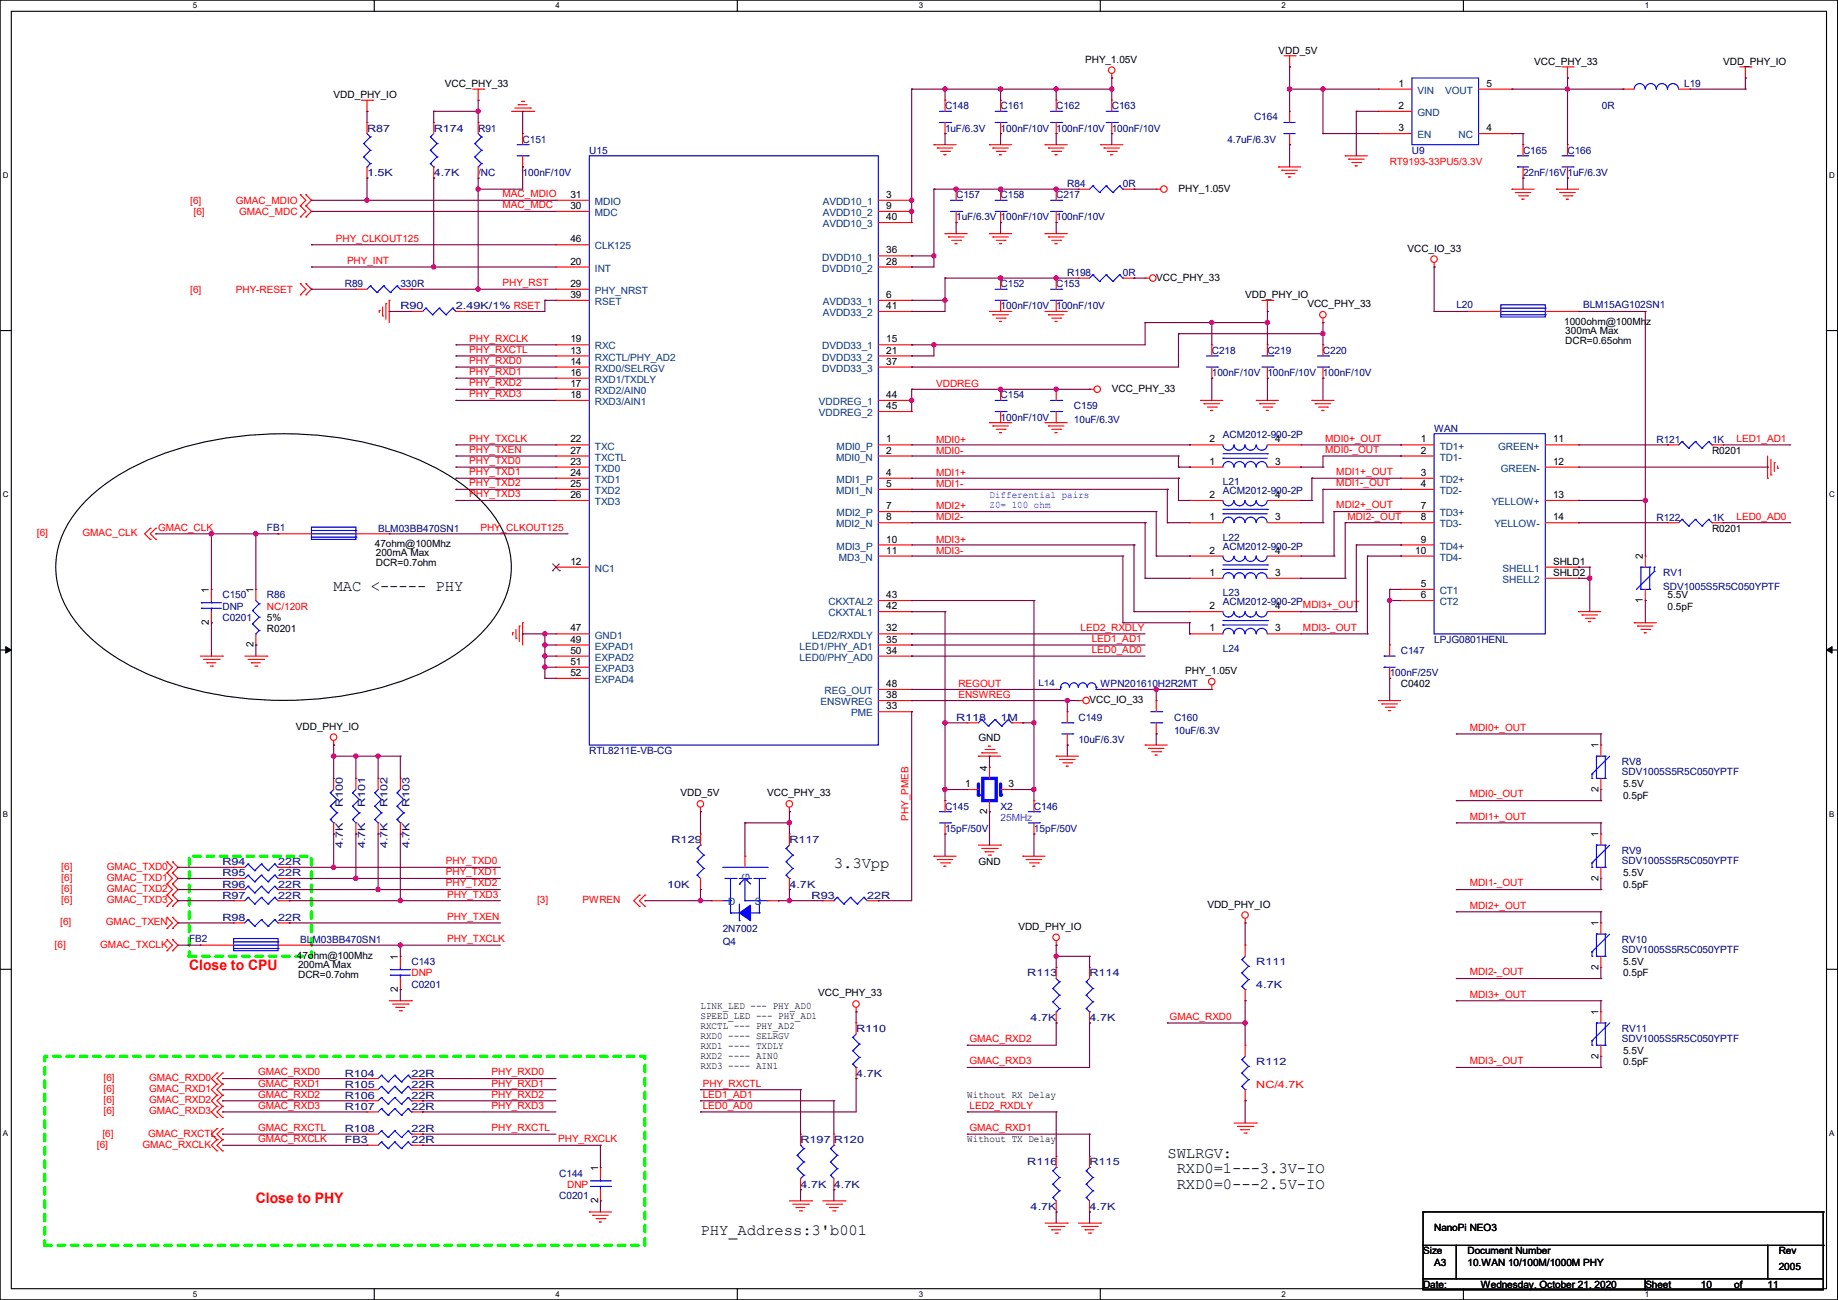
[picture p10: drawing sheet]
<svg xmlns="http://www.w3.org/2000/svg" width="420mm" height="297mm" viewBox="0 0 420 297" stroke-linecap="round" stroke-linejoin="round" font-family="sans-serif">
<defs><g id="words">
<g font-size="3.6">
<text x="76.2" y="134.9">MAC &lt;----- PHY</text>
<text x="190.5" y="198.4">3.3Vpp</text>
<text x="266.7" y="264.5">SWLRGV:</text>
<text x="268.9" y="268">RXD0=1---3.3V-IO</text>
<text x="268.9" y="271.6">RXD0=0---2.5V-IO</text>
<text x="160.1" y="282.2">PHY_Address:3'b001</text>
</g>
<g font-size="3.3" fill="#f00">
<text x="43.2" y="221.6">Close to CPU</text>
<text x="58.5" y="274.9">Close to PHY</text>
</g>
<g font-size="2.3">
<text x="247.9" y="14.3">PHY_1.05V</text>
<text x="292.1" y="12.3">VDD_5V</text>
<text x="350.6" y="14.8">VCC_PHY_33</text>
<text x="393.7" y="14.8">VDD_PHY_IO</text>
<text x="76.2" y="22.4">VDD_PHY_IO</text>
<text x="101.6" y="19.9">VCC_PHY_33</text>
<text x="319.6" y="19.8">1</text>
<text x="339.6" y="19.8">5</text>
<text x="319.6" y="24.9">2</text>
<text x="319.6" y="30">3</text>
<text x="339.6" y="30">4</text>
<text x="130.3" y="45.2">31</text>
<text x="130.3" y="47.8">30</text>
<text x="202.5" y="45.2">3</text>
<text x="202.5" y="47.8">9</text>
<text x="269.3" y="43.8">PHY_1.05V</text>
<text x="202.5" y="50.3">40</text>
<text x="130.3" y="55.4">46</text>
<text x="202.5" y="57.9">36</text>
<text x="321.6" y="57.5">VCC_IO_33</text>
<text x="130.3" y="60.5">20</text>
<text x="130.3" y="65.5">29</text>
<text x="202.5" y="60.5">28</text>
<text x="264.2" y="64.1">VCC_PHY_33</text>
<text x="130.3" y="68.1">39</text>
<text x="202.5" y="68.1">6</text>
<text x="202.5" y="70.6">41</text>
<text x="284.5" y="68.2">VDD_PHY_IO</text>
<text x="298.8" y="70.2">VCC_PHY_33</text>
<text x="357.4" y="74.3">1000ohm@100Mhz</text>
<text x="357.7" y="76.3">300mA Max</text>
<text x="130.3" y="78.2">19</text>
<text x="130.3" y="80.8">13</text>
<text x="130.3" y="83.3">14</text>
<text x="202.5" y="78.2">15</text>
<text x="202.5" y="80.8">21</text>
<text x="202.5" y="83.3">37</text>
<text x="357.7" y="78.6">DCR=0.65ohm</text>
<text x="130.3" y="85.9">16</text>
<text x="130.3" y="88.4">17</text>
<text x="254" y="89.5">VCC_PHY_33</text>
<text x="130.3" y="90.9">18</text>
<text x="202.5" y="90.9">44</text>
<text x="202.5" y="93.5">45</text>
<text x="130.3" y="101.1">22</text>
<text x="202.5" y="101.1">1</text>
<text x="276.4" y="101.1">2</text>
<text x="291.4" y="101.1">4</text>
<text x="324.7" y="101.1">1</text>
<text x="354.9" y="101.1">11</text>
<text x="130.3" y="103.6">27</text>
<text x="130.3" y="106.2">23</text>
<text x="202.5" y="103.6">2</text>
<text x="276.4" y="106.2">1</text>
<text x="291.4" y="106.2">3</text>
<text x="324.7" y="103.6">2</text>
<text x="354.9" y="106.2">12</text>
<text x="391.2" y="103.7">R0201</text>
<text x="130.3" y="108.7">24</text>
<text x="130.3" y="111.3">25</text>
<text x="130.3" y="113.8">26</text>
<text x="202.5" y="108.7">4</text>
<text x="202.5" y="111.3">5</text>
<text x="276.4" y="113.8">2</text>
<text x="291.4" y="113.8">4</text>
<text x="324.7" y="108.7">3</text>
<text x="324.7" y="111.3">4</text>
<text x="354.9" y="113.8">13</text>
<text x="202.5" y="116.3">7</text>
<text x="202.5" y="118.9">8</text>
<text x="276.4" y="118.9">1</text>
<text x="291.4" y="118.9">3</text>
<text x="324.7" y="116.3">7</text>
<text x="324.7" y="118.9">8</text>
<text x="354.9" y="118.9">14</text>
<text x="85.6" y="125.1">47ohm@100Mhz</text>
<text x="202.5" y="124">10</text>
<text x="324.7" y="124">9</text>
<text x="391.2" y="121.5">R0201</text>
<text x="85.9" y="127.1">200mA Max</text>
<text x="85.9" y="129.4">DCR=0.7ohm</text>
<text x="130.3" y="129">12</text>
<text x="202.5" y="126.5">11</text>
<text x="276.4" y="131.6">1</text>
<text x="276.4" y="126.5">2</text>
<text x="291.4" y="131.6">3</text>
<text x="291.4" y="126.5">4</text>
<text x="323.4" y="126.5">10</text>
<text x="354.9" y="129">SHLD1</text>
<text x="354.9" y="131.6">SHLD2</text>
<text x="375.4" y="127.8" transform="rotate(-90 375.4 127.8)">2</text>
<text x="47.8" y="135.4" transform="rotate(-90 47.8 135.4)">1</text>
<text x="57.9" y="135.4" transform="rotate(-90 57.9 135.4)">1</text>
<text x="202.5" y="136.7">43</text>
<text x="324.7" y="134.1">5</text>
<text x="324.7" y="136.7">6</text>
<text x="375.4" y="137.7" transform="rotate(-90 375.4 137.7)">1</text>
<text x="381" y="136.7">5.5V</text>
<text x="47.8" y="142.8" transform="rotate(-90 47.8 142.8)">2</text>
<text x="61" y="141.8">5%</text>
<text x="202.5" y="139.2">42</text>
<text x="276.4" y="139.2">2</text>
<text x="291.4" y="139.2">4</text>
<text x="381" y="139.3">0.5pF</text>
<text x="57.9" y="147.9" transform="rotate(-90 57.9 147.9)">2</text>
<text x="61" y="144.4">R0201</text>
<text x="130.3" y="144.3">47</text>
<text x="130.3" y="149.4">50</text>
<text x="130.3" y="146.8">49</text>
<text x="202.5" y="144.3">32</text>
<text x="202.5" y="146.8">35</text>
<text x="202.5" y="149.4">34</text>
<text x="276.4" y="144.3">1</text>
<text x="291.4" y="144.3">3</text>
<text x="130.3" y="151.9">51</text>
<text x="130.3" y="154.4">52</text>
<text x="270.8" y="154">PHY_1.05V</text>
<text x="202.5" y="157">48</text>
<text x="202.5" y="159.5">38</text>
<text x="249" y="160.6">VCC_IO_33</text>
<text x="320.1" y="157.1">C0402</text>
<text x="67.6" y="166.7">VDD_PHY_IO</text>
<text x="202.5" y="162.1">33</text>
<text x="223.6" y="169.2">GND</text>
<text x="365.2" y="171" transform="rotate(-90 365.2 171)">1</text>
<text x="220.5" y="179.8">1</text>
<text x="225.5" y="176.1" transform="rotate(-90 225.5 176.1)">4</text>
<text x="230.4" y="179.8">3</text>
<text x="370.9" y="179.9">5.5V</text>
<text x="155.5" y="181.9">VDD_5V</text>
<text x="175.3" y="181.9">VCC_PHY_33</text>
<text x="225.5" y="186" transform="rotate(-90 225.5 186)">2</text>
<text x="365.2" y="180.9" transform="rotate(-90 365.2 180.9)">2</text>
<text x="370.9" y="182.5">0.5pF</text>
<text x="365.2" y="191.3" transform="rotate(-90 365.2 191.3)">1</text>
<text x="223.6" y="197.7">GND</text>
<text x="365.2" y="201.2" transform="rotate(-90 365.2 201.2)">2</text>
<text x="370.9" y="200.2">5.5V</text>
<text x="370.9" y="202.8">0.5pF</text>
<text x="275.9" y="207.3">VDD_PHY_IO</text>
<text x="232.7" y="212.4">VDD_PHY_IO</text>
<text x="365.2" y="211.6" transform="rotate(-90 365.2 211.6)">1</text>
<text x="67.9" y="219">47ohm@100Mhz</text>
<text x="68.1" y="221.1">200mA Max</text>
<text x="90.9" y="219.2" transform="rotate(-90 90.9 219.2)">1</text>
<text x="365.2" y="221.5" transform="rotate(-90 365.2 221.5)">2</text>
<text x="370.9" y="220.6">5.5V</text>
<text x="68.1" y="223.3">DCR=0.7ohm</text>
<text x="90.9" y="226.6" transform="rotate(-90 90.9 226.6)">2</text>
<text x="187" y="227.7">VCC_PHY_33</text>
<text x="370.9" y="223.1">0.5pF</text>
<text x="160.1" y="230.5">LINK_LED --- PHY_AD0</text>
<text x="160.1" y="232.8">SPEED_LED --- PHY_AD1</text>
<text x="365.2" y="231.9" transform="rotate(-90 365.2 231.9)">1</text>
<text x="160.1" y="235.1">RXCTL --- PHY_AD2</text>
<text x="160.1" y="237.4">RXD0 ---- SELRGV</text>
<text x="160.1" y="239.6">RXD1 ---- TXDLY</text>
<text x="160.1" y="241.9">RXD2 ---- AIN0</text>
<text x="160.1" y="244.2">RXD3 ---- AIN1</text>
<text x="365.2" y="241.9" transform="rotate(-90 365.2 241.9)">2</text>
<text x="370.9" y="240.9">5.5V</text>
<text x="370.9" y="243.4">0.5pF</text>
<text x="221" y="250.8">Without RX Delay</text>
<text x="221" y="261">Without TX Delay</text>
<text x="136.7" y="267.5" transform="rotate(-90 136.7 267.5)">1</text>
<text x="136.7" y="274.9" transform="rotate(-90 136.7 274.9)">2</text>
<text x="327.7" y="281.3">NanoPi NEO3</text>
<text x="325.2" y="286.6">Size</text>
<text x="335.3" y="286.6">Document Number</text>
<text x="406.4" y="286.6">Rev</text>
<text x="327.7" y="289.1">A3</text>
<text x="335.3" y="289.1">10.WAN 10/100M/1000M PHY</text>
<text x="406.4" y="290.1">2005</text>
<text x="325.2" y="294.2">Date:</text>
<text x="338.4" y="294.2">Wednesday, October 21, 2020</text>
<text x="376" y="294.2">Sheet</text>
<text x="388.7" y="294.2">10</text>
<text x="396.3" y="294.2">of</text>
<text x="403.9" y="294.2">11</text>
</g>
<g font-size="2.3" fill="#003f7f">
<text x="323.9" y="21.4">VIN</text>
<text x="330.2" y="21.4">VOUT</text>
<text x="323.9" y="26.5">GND</text>
<text x="323.9" y="31.6">EN</text>
<text x="333.3" y="31.6">NC</text>
<text x="135.9" y="46.8">MDIO</text>
<text x="188" y="46.8">AVDD10_1</text>
<text x="135.9" y="49.4">MDC</text>
<text x="188" y="49.4">AVDD10_2</text>
<text x="188" y="51.9">AVDD10_3</text>
<text x="135.9" y="57">CLK125</text>
<text x="187.9" y="59.5">DVDD10_1</text>
<text x="135.9" y="62.1">INT</text>
<text x="187.9" y="62.1">DVDD10_2</text>
<text x="135.9" y="67.1">PHY_NRST</text>
<text x="135.9" y="69.7">RSET</text>
<text x="188" y="69.7">AVDD33_1</text>
<text x="188" y="72.2">AVDD33_2</text>
<text x="135.9" y="79.8">RXC</text>
<text x="135.9" y="82.4">RXCTL/PHY_AD2</text>
<text x="187.9" y="79.8">DVDD33_1</text>
<text x="187.9" y="82.4">DVDD33_2</text>
<text x="135.9" y="84.9">RXD0/SELRGV</text>
<text x="135.9" y="87.5">RXD1/TXDLY</text>
<text x="187.9" y="84.9">DVDD33_3</text>
<text x="135.9" y="90">RXD2/AIN0</text>
<text x="135.9" y="92.5">RXD3/AIN1</text>
<text x="187.1" y="92.5">VDDREG_1</text>
<text x="187.1" y="95.1">VDDREG_2</text>
<text x="135.9" y="102.7">TXC</text>
<text x="135.9" y="105.2">TXCTL</text>
<text x="135.9" y="107.8">TXD0</text>
<text x="191.1" y="105.2">MDI0_N</text>
<text x="191.2" y="102.7">MDI0_P</text>
<text x="329" y="102.7">TD1+</text>
<text x="329" y="105.2">TD1-</text>
<text x="342.4" y="102.7">GREEN+</text>
<text x="342.9" y="107.8">GREEN-</text>
<text x="135.9" y="110.3">TXD1</text>
<text x="135.9" y="112.9">TXD2</text>
<text x="191.1" y="112.9">MDI1_N</text>
<text x="191.2" y="110.3">MDI1_P</text>
<text x="329" y="110.3">TD2+</text>
<text x="329" y="112.9">TD2-</text>
<text x="135.9" y="115.4">TXD3</text>
<text x="191.2" y="117.9">MDI2_P</text>
<text x="329" y="117.9">TD3+</text>
<text x="340.9" y="115.4">YELLOW+</text>
<text x="191.1" y="120.5">MDI2_N</text>
<text x="191.2" y="125.6">MDI3_P</text>
<text x="329" y="120.5">TD3-</text>
<text x="329" y="125.6">TD4+</text>
<text x="341.5" y="120.5">YELLOW-</text>
<text x="135.9" y="130.6">NC1</text>
<text x="191.7" y="128.1">MD3_N</text>
<text x="329" y="128.1">TD4-</text>
<text x="343.3" y="130.6">SHELL1</text>
<text x="329" y="135.7">CT1</text>
<text x="343.3" y="133.2">SHELL2</text>
<text x="189.3" y="140.8">CKXTAL1</text>
<text x="189.3" y="138.3">CKXTAL2</text>
<text x="329" y="138.3">CT2</text>
<text x="135.9" y="145.9">GND1</text>
<text x="135.9" y="148.4">EXPAD1</text>
<text x="182.7" y="148.4">LED1/PHY_AD1</text>
<text x="185.5" y="145.9">LED2/RXDLY</text>
<text x="135.9" y="153.5">EXPAD3</text>
<text x="135.9" y="151">EXPAD2</text>
<text x="182.7" y="151">LED0/PHY_AD0</text>
<text x="135.9" y="156">EXPAD4</text>
<text x="187.5" y="161.1">ENSWREG</text>
<text x="188.4" y="158.6">REG_OUT</text>
<text x="194.5" y="163.7">PME</text>
<text x="171.3" y="201.2" transform="rotate(-90 171.3 201.2)">G</text>
<text x="166.4" y="206.8">D</text>
<text x="172.5" y="206.8">S</text>
</g>
<g font-size="2.3" fill="#00007f">
<text x="384.9" y="19.9">L19</text>
<text x="215.9" y="25">C148</text>
<text x="228.6" y="25">C161</text>
<text x="241.3" y="25">C162</text>
<text x="254" y="25">C163</text>
<text x="286.6" y="27.5">C164</text>
<text x="366.1" y="25">0R</text>
<text x="83.9" y="30.1">R87</text>
<text x="99.1" y="30.1">R174</text>
<text x="109.3" y="30.1">R91</text>
<text x="119.4" y="32.6">C151</text>
<text x="134.7" y="35.1">U15</text>
<text x="215.9" y="30.1">1uF/6.3V</text>
<text x="228.6" y="30.1">100nF/10V</text>
<text x="241.3" y="30.1">100nF/10V</text>
<text x="254" y="30.1">100nF/10V</text>
<text x="280.5" y="32.6">4.7uF/6.3V</text>
<text x="322.6" y="35.1">U9</text>
<text x="348" y="35.1">C165</text>
<text x="358.2" y="35.1">C166</text>
<text x="83.9" y="40.2">1.5K</text>
<text x="99.1" y="40.2">4.7K</text>
<text x="109.3" y="40.2">/NC</text>
<text x="119.4" y="40.2">100nF/10V</text>
<text x="348" y="40.2">22nF/16V</text>
<text x="358.2" y="40.2">1uF/6.3V</text>
<text x="218.5" y="45.3">C157</text>
<text x="228.6" y="45.3">C158</text>
<text x="241.3" y="45.3">C217</text>
<text x="243.9" y="42.8">R84</text>
<text x="256.6" y="42.8">0R</text>
<text x="218.5" y="50.4">1uF/6.3V</text>
<text x="228.6" y="50.4">100nF/10V</text>
<text x="241.3" y="50.4">100nF/10V</text>
<text x="78.8" y="65.6">R89</text>
<text x="91.5" y="65.6">330R</text>
<text x="228.6" y="65.6">C152</text>
<text x="241.3" y="65.6">C153</text>
<text x="243.9" y="63.1">R198</text>
<text x="256.6" y="63.1">0R</text>
<text x="91.5" y="70.7">R90</text>
<text x="104.2" y="70.7">2.49K/1% RSET</text>
<text x="228.6" y="70.7">100nF/10V</text>
<text x="241.3" y="70.7">100nF/10V</text>
<text x="332.8" y="70.4">L20</text>
<text x="361.7" y="70.4">BLM15AG102SN1</text>
<text x="276.9" y="80.9">C218</text>
<text x="289.6" y="80.9">C219</text>
<text x="302.3" y="80.9">C220</text>
<text x="276.9" y="85.9">100nF/10V</text>
<text x="289.6" y="85.9">100nF/10V</text>
<text x="302.3" y="85.9">100nF/10V</text>
<text x="228.6" y="91">C154</text>
<text x="245.4" y="93.6">C159</text>
<text x="228.6" y="96.1">100nF/10V</text>
<text x="245.4" y="96.6">10uF/6.3V</text>
<text x="279.4" y="100.2">ACM2012-900-2P</text>
<text x="327.7" y="98.6">WAN</text>
<text x="378.5" y="101.2">R121</text>
<text x="391.2" y="101.2">1K</text>
<text x="279.4" y="110.8">L21</text>
<text x="279.4" y="112.9">ACM2012-900-2P</text>
<text x="378.5" y="119">R122</text>
<text x="391.2" y="119">1K</text>
<text x="61" y="121.2">FB1</text>
<text x="86.4" y="121.5">BLM03BB470SN1</text>
<text x="279.4" y="125.6">ACM2012-900-2P</text>
<text x="279.4" y="123.5">L22</text>
<text x="380" y="131.7">RV1</text>
<text x="50.8" y="136.7">C150</text>
<text x="61" y="136.7">R86</text>
<text x="279.4" y="136.2">L23</text>
<text x="380" y="134.7">SDV1005S5R5C050YPTF</text>
<text x="50.8" y="139.3">DNP</text>
<text x="50.8" y="141.8">C0201</text>
<text x="279.4" y="138.3">ACM2012-900-2P</text>
<text x="279.4" y="148.9">L24</text>
<text x="320.1" y="149.4">C147</text>
<text x="327.7" y="146.9">LPJG0801HENL</text>
<text x="317.5" y="154.5">100nF/25V</text>
<text x="251.5" y="157.1">WPN201610H2R2MT</text>
<text x="218.5" y="164.7">R118</text>
<text x="228.6" y="164.7">1M</text>
<text x="246.4" y="164.7">C149</text>
<text x="268.3" y="164.7">C160</text>
<text x="268.3" y="167.7">10uF/6.3V</text>
<text x="134.7" y="172.3">RTL8211E-VB-CG</text>
<text x="246.4" y="169.8">10uF/6.3V</text>
<text x="370.6" y="174.8">RV8</text>
<text x="370.6" y="177.1">SDV1005S5R5C050YPTF</text>
<text x="78.4" y="184.4" transform="rotate(-90 78.4 184.4)">R100</text>
<text x="83.4" y="184.4" transform="rotate(-90 83.4 184.4)">R101</text>
<text x="88.5" y="184.4" transform="rotate(-90 88.5 184.4)">R102</text>
<text x="93.6" y="184.4" transform="rotate(-90 93.6 184.4)">R103</text>
<text x="215.9" y="185">C145</text>
<text x="228.6" y="185">X2</text>
<text x="236.3" y="185">C146</text>
<text x="215.9" y="190.1">15pF/50V</text>
<text x="236.3" y="190.1">15pF/50V</text>
<text x="50.8" y="197.7">R94</text>
<text x="63.5" y="197.7">22R</text>
<text x="78.4" y="193.8" transform="rotate(-90 78.4 193.8)">4.7K</text>
<text x="83.4" y="193.8" transform="rotate(-90 83.4 193.8)">4.7K</text>
<text x="88.5" y="193.8" transform="rotate(-90 88.5 193.8)">4.7K</text>
<text x="93.6" y="193.8" transform="rotate(-90 93.6 193.8)">4.7K</text>
<text x="153.5" y="192.6">R129</text>
<text x="180.4" y="192.6">R117</text>
<text x="370.6" y="195.2">RV9</text>
<text x="370.6" y="197.4">SDV1005S5R5C050YPTF</text>
<text x="50.8" y="200.2">R95</text>
<text x="50.8" y="202.8">R96</text>
<text x="63.5" y="200.2">22R</text>
<text x="63.5" y="202.8">22R</text>
<text x="152.4" y="202.8">10K</text>
<text x="180.4" y="202.8">4.7K</text>
<text x="50.8" y="205.3">R97</text>
<text x="63.5" y="205.3">22R</text>
<text x="185.5" y="205.3">R93</text>
<text x="198.2" y="205.3">22R</text>
<text x="43.2" y="215.2">FB2</text>
<text x="50.8" y="210.4">R98</text>
<text x="63.5" y="210.4">22R</text>
<text x="68.6" y="215.5">BLM03BB470SN1</text>
<text x="165.1" y="216">Q4</text>
<text x="165.1" y="212.9">2N7002</text>
<text x="370.6" y="215.5">RV10</text>
<text x="94" y="220.6">C143</text>
<text x="287.1" y="220.6">R111</text>
<text x="370.6" y="217.8">SDV1005S5R5C050YPTF</text>
<text x="94" y="225.6">C0201</text>
<text x="234.7" y="223.1">R113</text>
<text x="249" y="223.1">R114</text>
<text x="287.1" y="225.6">4.7K</text>
<text x="235.5" y="233.3">4.7K</text>
<text x="249" y="233.3">4.7K</text>
<text x="195.6" y="235.8">R110</text>
<text x="370.6" y="235.8">RV11</text>
<text x="370.6" y="238.1">SDV1005S5R5C050YPTF</text>
<text x="78.8" y="246">R104</text>
<text x="94" y="246">22R</text>
<text x="195.6" y="246">4.7K</text>
<text x="287.1" y="243.4">R112</text>
<text x="78.8" y="251">R106</text>
<text x="78.8" y="248.5">R105</text>
<text x="94" y="251">22R</text>
<text x="94" y="248.5">22R</text>
<text x="78.8" y="253.6">R107</text>
<text x="94" y="253.6">22R</text>
<text x="78.8" y="261.2">FB3</text>
<text x="78.8" y="258.7">R108</text>
<text x="94" y="258.7">22R</text>
<text x="94" y="261.2">22R</text>
<text x="182.9" y="261.2">R197</text>
<text x="190.5" y="261.2">R120</text>
<text x="127.8" y="268.8">C144</text>
<text x="234.7" y="266.3">R116</text>
<text x="249" y="266.3">R115</text>
<text x="127.8" y="273.9">C0201</text>
<text x="182.9" y="271.4">4.7K</text>
<text x="190.5" y="271.4">4.7K</text>
<text x="235.5" y="276.4">4.7K</text>
<text x="249" y="276.4">4.7K</text>
</g>
<g font-size="2.3" fill="#f00">
<text x="317.5" y="37.7">RT9193-33PU5/3.3V</text>
<text x="43.5" y="46.6">[6]</text>
<text x="53.9" y="46.6">GMAC_MDIO</text>
<text x="114.9" y="47.6">MAC_MDC</text>
<text x="114.9" y="45">MAC_MDIO</text>
<text x="44.2" y="49.1">[6]</text>
<text x="54.7" y="49.1">GMAC_MDC</text>
<text x="76.8" y="55.2">PHY_CLKOUT125</text>
<text x="79.3" y="60.3">PHY_INT</text>
<text x="114.9" y="65.4">PHY_RST</text>
<text x="43.5" y="66.9">[6]</text>
<text x="53.9" y="66.9">PHY-RESET</text>
<text x="107.2" y="78.1">PHY_RXCLK</text>
<text x="107.2" y="83.1">PHY_RXD0</text>
<text x="107.2" y="80.6">PHY_RXCTL</text>
<text x="107.2" y="88.2">PHY_RXD2</text>
<text x="107.2" y="85.7">PHY_RXD1</text>
<text x="213.9" y="88.4">VDDREG</text>
<text x="107.2" y="90.8">PHY_RXD3</text>
<text x="107.2" y="100.9">PHY_TXCLK</text>
<text x="213.9" y="101.1">MDI0+</text>
<text x="302.8" y="100.9">MDI0+_OUT</text>
<text x="396.8" y="100.9">LED1_AD1</text>
<text x="107.2" y="103.5">PHY_TXEN</text>
<text x="107.2" y="106">PHY_TXD0</text>
<text x="213.9" y="103.7">MDI0-</text>
<text x="302.8" y="103.5">MDI0-_OUT</text>
<text x="107.2" y="111.1">PHY_TXD2</text>
<text x="107.2" y="113.6">PHY_TXD3</text>
<text x="107.2" y="108.5">PHY_TXD1</text>
<text x="213.9" y="111.3">MDI1-</text>
<text x="213.9" y="108.8">MDI1+</text>
<text x="305.4" y="108.5">MDI1+_OUT</text>
<text x="305.4" y="111.1">MDI1-_OUT</text>
<text x="213.9" y="116.4">MDI2+</text>
<text x="213.9" y="118.9">MDI2-</text>
<text x="305.4" y="116.2">MDI2+_OUT</text>
<text x="307.9" y="118.7">MDI2-_OUT</text>
<text x="396.8" y="118.7">LED0_AD0</text>
<text x="8.4" y="122.5">[6]</text>
<text x="18.8" y="122.5">GMAC_CLK</text>
<text x="36.1" y="121.2">GMAC_CLK</text>
<text x="109.8" y="121.2">PHY_CLKOUT125</text>
<text x="213.9" y="124">MDI3+</text>
<text x="213.9" y="126.5">MDI3-</text>
<text x="61" y="139.3">NC/120R</text>
<text x="297.7" y="139">MDI3+_OUT</text>
<text x="246.9" y="144.1">LED2_RXDLY</text>
<text x="249.5" y="149.2">LED0_AD0</text>
<text x="249.5" y="146.6">LED1_AD1</text>
<text x="297.7" y="144.1">MDI3-_OUT</text>
<text x="219" y="157">REGOUT</text>
<text x="219" y="159.6">ENSWREG</text>
<text x="335.8" y="167">MDI0+_OUT</text>
<text x="335.8" y="182.2">MDI0-_OUT</text>
<text x="207.6" y="187.5" transform="rotate(-90 207.6 187.5)">PHY_PMEB</text>
<text x="335.8" y="187.3">MDI1+_OUT</text>
<text x="101.9" y="197.4">PHY_TXD0</text>
<text x="14" y="203.8">[6]</text>
<text x="14" y="201.3">[6]</text>
<text x="14" y="198.7">[6]</text>
<text x="24.4" y="203.8">GMAC_TXD2</text>
<text x="24.4" y="201.3">GMAC_TXD1</text>
<text x="24.4" y="198.7">GMAC_TXD0</text>
<text x="101.9" y="202.5">PHY_TXD2</text>
<text x="101.9" y="200">PHY_TXD1</text>
<text x="335.8" y="202.5">MDI1-_OUT</text>
<text x="14" y="206.3">[6]</text>
<text x="24.4" y="206.3">GMAC_TXD3</text>
<text x="102.2" y="205.1">PHY_TXD3</text>
<text x="122.7" y="206.3">[3]</text>
<text x="133.1" y="206.3">PWREN</text>
<text x="335.8" y="207.6">MDI2+_OUT</text>
<text x="13.8" y="211.4">[6]</text>
<text x="24.2" y="211.4">GMAC_TXEN</text>
<text x="102.2" y="210.1">PHY_TXEN</text>
<text x="102.2" y="215.2">PHY_TXCLK</text>
<text x="12.5" y="216.5">[6]</text>
<text x="22.9" y="216.5">GMAC_TXCLK</text>
<text x="94" y="223.1">DNP</text>
<text x="335.8" y="222.8">MDI2-_OUT</text>
<text x="335.8" y="227.9">MDI3+_OUT</text>
<text x="267.3" y="233">GMAC_RXD0</text>
<text x="221.5" y="238.1">GMAC_RXD2</text>
<text x="59" y="245.7">GMAC_RXD0</text>
<text x="112.3" y="245.7">PHY_RXD0</text>
<text x="221.5" y="243.2">GMAC_RXD3</text>
<text x="335.8" y="243.2">MDI3-_OUT</text>
<text x="23.7" y="249.5">[6]</text>
<text x="23.7" y="247">[6]</text>
<text x="34.1" y="249.5">GMAC_RXD1</text>
<text x="34.1" y="247">GMAC_RXD0</text>
<text x="59" y="250.8">GMAC_RXD2</text>
<text x="59" y="248.2">GMAC_RXD1</text>
<text x="112.3" y="250.8">PHY_RXD2</text>
<text x="112.3" y="248.2">PHY_RXD1</text>
<text x="160.6" y="250.8">LED1_AD1</text>
<text x="160.6" y="248.2">PHY_RXCTL</text>
<text x="287.1" y="248.5">NC/4.7K</text>
<text x="23.7" y="254.6">[6]</text>
<text x="23.7" y="252.1">[6]</text>
<text x="34.1" y="254.6">GMAC_RXD3</text>
<text x="34.1" y="252.1">GMAC_RXD2</text>
<text x="59" y="253.3">GMAC_RXD3</text>
<text x="112.3" y="253.3">PHY_RXD3</text>
<text x="160.6" y="253.3">LED0_AD0</text>
<text x="221.5" y="253.3">LED2_RXDLY</text>
<text x="22.1" y="262.2">[6]</text>
<text x="23.4" y="259.7">[6]</text>
<text x="32.6" y="262.2">GMAC_RXCLK</text>
<text x="33.8" y="259.7">GMAC_RXCTL</text>
<text x="59" y="260.9">GMAC_RXCLK</text>
<text x="59" y="258.4">GMAC_RXCTL</text>
<text x="112.3" y="258.4">PHY_RXCTL</text>
<text x="127.6" y="260.9">PHY_RXCLK</text>
<text x="221.5" y="258.4">GMAC_RXD1</text>
<text x="129.6" y="271.4">DNP</text>
</g>
<g font-size="2.3" fill="#00f">
<text x="226.1" y="113.7">Differential pairs</text>
<text x="226.1" y="115.9">Z0= 100 ohm</text>
</g>
<text font-size="2.3" fill="#7f00ff" x="228.6" y="187.5">25MHz</text>
<text font-size="2" fill="#00007f" x="237.3" y="156.6">L14</text>
<g font-size="1.8">
<text x="44" y="1.9">5</text>
<text x="127" y="1.9">4</text>
<text x="209.9" y="1.9">3</text>
<text x="292.9" y="1.9">2</text>
<text x="375.8" y="1.9">1</text>
<text x=".7" y="40.6">D</text>
<text x="418" y="40.6">D</text>
<text x=".7" y="113.6">C</text>
<text x="418" y="113.6">C</text>
<text x=".7" y="186.6">B</text>
<text x="418" y="186.6">B</text>
<text x=".7" y="259.5">A</text>
<text x="418" y="259.5">A</text>
<text x="44" y="296.3">5</text>
<text x="127" y="296.3">4</text>
<text x="209.9" y="296.3">3</text>
<text x="292.9" y="296.3">2</text>
<text x="375.8" y="296.3">1</text>
</g>
</g></defs>
<path d="M0 0h419.9v297h-419.9zM2.6 2.6h414.8v291.8h-414.8z" fill="none" stroke="#000" stroke-width=".25"/>
<g fill="#fff">
<path d="M44 .3h1v2h-1z"/>
<path d="M44 294.7h1v2h-1z"/>
</g>
<path d="M85.5 0v2.6M85.5 294.4v2.6" fill="none" stroke="#000" stroke-width=".25"/>
<g fill="#fff">
<path d="M127 .3h.9v2h-.9z"/>
<path d="M127 294.7h.9v2h-.9z"/>
</g>
<path d="M168.5 0v2.6M168.5 294.4v2.6" fill="none" stroke="#000" stroke-width=".25"/>
<g fill="#fff">
<path d="M209.9 .3h1v2h-1z"/>
<path d="M209.9 294.7h1v2h-1z"/>
</g>
<path d="M251.4 0v2.6M251.4 294.4v2.6" fill="none" stroke="#000" stroke-width=".25"/>
<g fill="#fff">
<path d="M292.9 .3h.9v2h-.9z"/>
<path d="M292.9 294.7h.9v2h-.9z"/>
</g>
<path d="M334.4 0v2.6M334.4 294.4v2.6" fill="none" stroke="#000" stroke-width=".25"/>
<g fill="#fff">
<path d="M375.8 .3h1v2h-1z"/>
<path d="M375.8 294.7h1v2h-1z"/>
<path d="M.7 39h1.2v2h-1.2z"/>
<path d="M418 39h1.3v2h-1.3z"/>
<path d="M.7 112h1.2v2h-1.2z"/>
<path d="M418 112h1.3v2h-1.3z"/>
</g>
<path d="M0 75.5h2.6M417.4 75.5h2.5" fill="none" stroke="#000" stroke-width=".25"/>
<g fill="#fff">
<path d="M.7 185h1.2v1.9h-1.2z"/>
<path d="M418 185h1.2v1.9h-1.2z"/>
</g>
<path d="M0 148.5h2.6M417.4 148.5h2.5" fill="none" stroke="#000" stroke-width=".25"/>
<path d="M1.3 147.7l1.3 .8-1.3 .7zM417.4 148.5l1.2-.8v1.5z" fill="#000" stroke="#000" stroke-width=".23"/>
<g fill="#fff">
<path d="M.7 257.9h1.2v2h-1.2z"/>
<path d="M418 257.9h1.2v2h-1.2z"/>
</g>
<g fill="none" stroke="#000" stroke-width=".25">
<path d="M19.8 114.2a53.1 53.1 0 0 1 24.7-12.7 84.9 84.9 0 0 1 49.4 2.8 42.8 42.8 0 0 1 18.8 13.4 19.2 19.2 0 0 1 0 23.7 40 40 0 0 1-16.1 12.3 82.8 82.8 0 0 1-48.9 4.6 57.6 57.6 0 0 1-26.1-11.7 23.7 23.7 0 0 1-8.7-15 20.3 20.3 0 0 1 5.3-15.7zM0 221.4h2.6M417.4 221.4h2.5M325.2 276.9h.1M325.2 276.9v7.6M325.2 276.9h91.4M416.6 276.9h.1M416.6 276.9v7.6M325.2 284.5h7.6v7.6h-7.6zM325.2 292.1h50.8v2.6h-50.8zM332.8 284.5h71.1v7.6h-71.1zM376 292.1h40.6v2.6h-40.6z"/>
<path d="M403.9 284.5h12.7v7.6h-12.7zM416.6 284.5h.1"/>
</g>
<path d="M43.2 195.6h28v22.9h-28zM10.2 241.3h137.2v43.2h-137.2z" fill="none" stroke="#01ff00" stroke-width=".76" stroke-dasharray="1.5 1.5"/>
<g fill="none" stroke="#f00" stroke-width=".25">
<path d="M254 17.8h.1M254 16.8v1M293.4 12.7h2.6M294.7 15.3h.1M294.7 12.7v2.6M296 12.7h.1M356.9 15.3h2.6M358.2 17.8h.1M358.2 15.3v2.5M359.5 15.3h.1M397.6 15.3h2.5M398.8 17.8h.1"/>
<path d="M398.8 15.3v2.5M400.1 15.3h.1M82.6 22.9h2.5M83.9 25.4h.1M83.9 22.9v2.5M85.1 22.9h.1M108 20.4h2.5M109.3 22.9h.1M109.3 28h.1M109.3 20.4v2.5M109.3 28v2.5M109.3 38.1v2.6"/>
<path d="M110.5 20.4h.1M116.9 25.4h5.1M117.6 24.7h3.6M118.4 23.9h.1M118.4 23.9h2M119.2 23.2h.5M119.7 23.2h.1M121.2 24.7h.1M122 25.4h.1M213.4 33.1h.1M213.4 33.1h5.1M214.2 33.8h.1"/>
<path d="M214.2 33.8h3.5M214.9 34.6h2.1M215.7 35.3h.1M215.7 35.3h.5M215.9 30.5h.1M215.9 22.9h.1M215.9 22.9v2.5M215.9 28v2.5M217 34.6h.1M226.1 33.1h.1M226.1 33.1h5.1M226.9 33.8h.1"/>
<path d="M226.9 33.8h3.5M227.6 34.6h2.1M228.4 35.3h.1M228.4 35.3h.5M229.7 34.6h.1M238.8 33.1h.1M238.8 33.1h5.1M239.6 33.8h.1M239.6 33.8h3.5M240.3 34.6h2.1M241.1 35.3h.1M241.1 35.3h.5"/>
<path d="M242.4 34.6h.1M251.5 33.1h.1M251.5 33.1h5.1M252.3 33.8h.1M252.3 33.8h3.5M253 34.6h2.1M253.8 35.3h.1M253.8 35.3h.5M255.1 34.6h.1M292.1 38.1h.1M292.1 38.1h5.1M292.9 38.9h.1"/>
<path d="M292.9 38.9h3.6M293.7 39.7h2M295.7 39.7h.1M307.4 35.6h.1M307.4 35.6h5.1M308.1 36.4h.1M308.1 36.4h3.6M308.9 37.1h2M309.7 37.9h.1M309.7 37.9h.5M310.9 37.1h.1M348 33.1h.1"/>
<path d="M348 33.1v2.5M348 38.1v2.6M68.6 47h.1M68.6 44.5h.1M68.6 49.6h.1M68.6 44.5l1.3 1.3-1.3 1.2M68.6 47l1.3 1.3-1.3 1.3M69.9 44.5h.1M69.9 47h.1M69.9 49.6h.1M69.9 44.5l1.3 1.3-1.3 1.2M69.9 47l1.3 1.3-1.3 1.3"/>
<path d="M109.3 40.7h.1M215.9 53.4h.1M215.9 53.4h5.1M216.7 54.1h.1M216.7 54.1h3.6M217.5 54.9h2M218.2 55.7h.1M218.2 55.7h.5M219.5 54.9h.1M226.1 53.4h.1M226.1 53.4h5.1M226.9 54.1h.1"/>
<path d="M226.9 54.1h3.5M227.6 54.9h2.1M228.4 55.7h.1M228.4 55.7h.5M229.7 54.9h.1M238.8 53.4h.1M238.8 53.4h5.1M239.6 54.1h.1M239.6 54.1h3.5M240.3 54.9h2.1M241.1 55.7h.1M241.1 55.7h.5"/>
<path d="M241.3 50.8h.1M241.3 43.2h.1M241.3 43.2v2.6M241.3 48.3v2.5M242.4 54.9h.1M264.2 43.2h.1M264.2 43.2h1M294.4 40.4h.1M294.4 40.4h.5M327.7 60v1M345.5 43.2h.1M345.5 43.2h5.1"/>
<path d="M346.2 44h.1M346.2 44h3.6M347 44.7h2M347.8 45.5h.1M347.8 45.5h.5M348 40.7h.1M349 44.7h.1M355.6 43.2h.1M355.6 43.2h5.1M356.4 44h.1M356.4 44h3.6M357.2 44.7h2"/>
<path d="M357.9 45.5h.1M357.9 45.5h.5M359.2 44.7h.1M68.6 67.4h.1M68.6 64.8h.1M68.6 64.8l1.3 1.3-1.3 1.3M69.9 64.8h.1M69.9 67.4h.1M69.9 64.8l1.3 1.3-1.3 1.3M86.7 70.9h.1M86.7 70.9v.5M87.4 72.2h.1"/>
<path d="M87.4 70.1v2.1M88.2 69.4h.1M88.2 69.4v3.5M88.9 68.6h.1M88.9 68.6v5.1M94 71.2h.1M94 71.2h2.6M104.2 71.2h2.5M106.7 71.2h.1M226.1 71.2h.1M226.1 71.2h5.1M226.9 71.9h.1"/>
<path d="M226.9 71.9h3.5M227.6 72.7h2.1M228.4 73.4h.1M228.4 73.4h.5M229.7 72.7h.1M238.8 71.2h.1M238.8 71.2h5.1M239.6 71.9h.1M239.6 71.9h3.5M240.3 72.7h2.1M241.1 73.4h.1M241.1 73.4h.5"/>
<path d="M242.4 72.7h.1M246.4 63.5h.1M246.4 63.5h2.6M256.6 63.5h2.5M259.1 63.5h.1M261.7 63.5h.1M261.7 63.5h1M288.3 68.6h2.6M289.6 71.2h.1M289.6 68.6v2.6M290.9 68.6h.1M302.3 73.7h.1"/>
<path d="M302.3 72.7v1M327.7 61h.1M226.1 96.6h.1M226.1 96.6h5.1M226.9 97.3h.1M226.9 97.3h3.5M227.6 98.1h2.1M228.4 98.8h.1M228.4 98.8h.5M228.6 96.6h.1M228.6 88.9h.1M228.6 88.9v2.6"/>
<path d="M228.6 94v2.6M229.7 98.1h.1M238.8 96.6h.1M238.8 96.6h5.1M239.6 97.3h.1M239.6 97.3h3.5M240.3 98.1h2.1M241.1 98.8h.1M241.1 98.8h.5M242.4 98.1h.1M249 88.9h.1M249 88.9h1"/>
<path d="M274.4 91.5h.1M274.4 91.5h5M275.1 92.2h.1M275.1 92.2h3.6M275.9 93h2M276.6 93.8h.1M276.6 93.8h.6M277.9 93h.1M287.1 91.5h.1M287.1 91.5h5M287.8 92.2h.1M287.8 92.2h3.6"/>
<path d="M288.6 93h2M289.3 93.8h.1M289.3 93.8h.6M290.6 93h.1M299.8 91.5h.1M299.8 91.5h5M300.5 92.2h.1M300.5 92.2h3.6M301.3 93h2M302 93.8h.1M302 93.8h.6M303.3 93h.1"/>
<path d="M271.8 106.7h.1M271.8 101.6h.1M271.8 101.6h7.6M271.8 106.7h7.6M289.6 101.6h7.6M289.6 106.7h7.6M297.2 106.7h.1M297.2 101.6h.1M320.1 101.6h.1M320.1 104.2h.1M320.1 109.3h.1M320.1 111.8h.1"/>
<path d="M320.1 116.9h.1M320.1 119.4h.1M320.1 101.6h7.6M320.1 104.2h7.6M320.1 109.3h7.6M320.1 111.8h7.6M320.1 116.9h7.6M320.1 119.4h7.6M353.1 101.6h7.6M353.1 119.4h7.6M353.1 106.7h7.6M353.1 114.3h7.6"/>
<path d="M360.7 101.6h.1M360.7 106.7h.1M360.7 114.3h.1M360.7 119.4h.1M403.9 109.3h.1M403.9 104.2v5.1M404.7 108.5h.1M404.7 104.9v3.6M405.4 105.7h.1M405.4 105.7v2M406.2 107h.1M406.2 106.5v.5"/>
<path d="M34.3 120.7h.1M34.3 123.2h.1M34.3 120.7l-1.2 1.3 1.2 1.2M35.6 120.7h.1M35.6 123.2h.1M35.6 120.7l-1.3 1.3 1.3 1.2M48.3 134.7h.1M48.3 134.7v2.5M48.3 139.7v2.6M320.1 134.7h.1M320.1 124.5h.1M320.1 127h.1"/>
<path d="M320.1 137.2h.1M320.1 134.7h7.6M320.1 124.5h7.6M320.1 127h7.6M320.1 137.2h7.6M353.1 129.6h7.6M353.1 132.1h7.6M360.7 139.7h.1M360.7 129.6h.1M360.7 132.1h.1M360.7 139.7h5.1M45.8 149.9h5"/>
<path d="M46.5 150.7h3.6M47.3 151.4h.1M47.3 151.4h2M48 152.2h.6M48.3 142.3h.1M48.6 152.2h.1M50.1 150.7h.1M50.8 149.9h.1M55.9 149.9h5.1M56.7 150.7h3.5M57.4 151.4h.1M57.4 151.4h2.1"/>
<path d="M58.2 152.2h.5M58.7 152.2h.1M60.2 150.7h.1M61 149.9h.1M117.1 144.6h.1M117.1 144.6v.5M117.9 145.8h.1M117.9 143.8v2M118.7 143h.1M118.7 143v3.6M119.4 142.3h.1M119.4 142.3v5.1"/>
<path d="M276.9 157.5h.1M276.9 156.5v1M361.5 140.5h.1M361.5 140.5h3.5M362.2 141.3h2.1M363 142h.1M363 142h.5M364.3 141.3h.1M373.4 142.3h.1M373.4 142.3h5.1M374.2 143h.1M374.2 143h3.5"/>
<path d="M374.9 143.8h2.1M375.7 144.6h.1M375.7 144.6h.5M377 143.8h.1M76.2 170.2h.1M76.2 169.2v1M81.3 177.8h.1M81.3 177.8v2.6M86.4 177.8h.1M86.4 177.8v2.6M91.5 177.8h.1M91.5 177.8v2.6"/>
<path d="M223.6 172.8h.1M223.6 172.8h5M224.3 172h.1M224.3 172h3.6M225.1 171.2h2M225.8 170.5h.1M225.8 170.5h.6M227.1 171.2h.1M241.3 172.8h.1M241.3 172.8h5.1M242.1 173.5h.1M242.1 173.5h3.6"/>
<path d="M242.9 174.3h2M243.6 175h.1M243.6 175h.5M243.9 170.2h.1M243.9 162.6h.1M243.9 162.6v2.5M243.9 167.7v2.5M244.9 174.3h.1M246.4 160.1h.1M246.4 160.1h1M261.7 170.2h.1M261.7 170.2h5"/>
<path d="M262.4 171h.1M262.4 171h3.6M263.2 171.7h2M263.9 172.5h.1M263.9 172.5h.6M264.2 167.7h.1M264.2 160.1h.1M264.2 160.1v2.5M264.2 165.1v2.6M265.2 171.7h.1M315 160.1h.1M315 160.1h5.1"/>
<path d="M315.8 160.8h.1M315.8 160.8h3.5M316.5 161.6h2.1M317.3 162.3h.1M317.3 162.3h.5M318.6 161.6h.1M38.1 199.4h.1M38.1 196.9h.1M38.1 199.4l1.3 1.3-1.3 1.3M38.1 196.9l1.3 1.3-1.3 1.2M39.4 199.4h.1M39.4 196.9h.1"/>
<path d="M39.4 199.4l1.3 1.3-1.3 1.3M39.4 196.9l1.3 1.3-1.3 1.2M81.3 190.5h.1M81.3 188v2.5M86.4 190.5h.1M86.4 188v2.5M91.5 190.5h.1M91.5 188v2.5M160.1 185.5h.1M160.1 184.4v1.1M180.4 185.5h.1M180.4 184.4v1.1"/>
<path d="M213.4 195.6h.1M213.4 195.6h5.1M214.2 196.4h.1M214.2 196.4h3.5M214.9 197.1h2.1M215.7 197.9h.1M215.7 197.9h.5M215.9 190.5h.1M215.9 182.9h.1M215.9 182.9v2.6M215.9 188v2.5M217 197.1h.1"/>
<path d="M223.6 193.1h5M224.3 193.8h3.6M225.1 194.6h.1M225.1 194.6h2M225.8 195.4h.6M226.4 195.4h.1M227.9 193.8h.1M228.6 193.1h.1M233.7 195.6h.1M233.7 195.6h5.1M234.5 196.4h.1M234.5 196.4h3.5"/>
<path d="M235.2 197.1h2.1M236 197.9h.1M236 197.9h.5M237.3 197.1h.1M38.1 202h.1M38.1 204.5h.1M38.1 207.1h.1M38.1 209.6h.1M38.1 212.1h.1M38.1 214.7h.1M38.1 217.2h.1M38.1 202l1.3 1.2-1.3 1.3"/>
<path d="M38.1 204.5l1.3 1.3-1.3 1.3M38.1 209.6l1.3 1.3-1.3 1.2M38.1 214.7l1.3 1.2-1.3 1.3M39.4 204.5h.1M39.4 202h.1M39.4 207.1h.1M39.4 212.1h.1M39.4 209.6h.1M39.4 217.2h.1M39.4 214.7h.1M39.4 202l1.3 1.2-1.3 1.3M39.4 204.5l1.3 1.3-1.3 1.3"/>
<path d="M39.4 209.6l1.3 1.3-1.3 1.2M39.4 214.7l1.3 1.2-1.3 1.3M53.4 210.9h.1M53.4 205.8h.1M53.4 200.7h.1M53.4 210.9h2.5M53.4 205.8h2.5M53.4 200.7h2.5M63.5 210.9h2.6M63.5 205.8h2.6M63.5 200.7h2.6M66.1 210.9h.1"/>
<path d="M66.1 205.8h.1M66.1 200.7h.1M91.5 218.5h.1M91.5 218.5v2.5M146.1 204.5h.1M146.1 207.1h.1M146.1 204.5l-1.3 1.3 1.3 1.3M147.4 204.5h.1M147.4 207.1h.1M147.4 204.5l-1.3 1.3 1.3 1.3M241.3 215.9h.1M241.3 214.9v1"/>
<path d="M284.5 210.9h.1M284.5 209.8v1.1M365.8 210.9h.1M365.8 210.9v2.5M365.8 218.5v2.5M88.9 228.6h5.1M89.7 229.4h3.6M90.5 230.2h.1M90.5 230.2h2M91.2 230.9h.5M91.5 226.1h.1M91.5 223.6v2.5"/>
<path d="M91.7 230.9h.1M93.3 229.4h.1M94 228.6h.1M195.6 231.2h.1M195.6 230.2v1M249 221h.1M249 233.7h.1M249 221v2.6M249 231.2v2.5M365.8 221h.1M49.6 257.9h.1M49.6 252.8h.1"/>
<path d="M49.6 255.3h.1M49.6 250.2h.1M49.6 247.7h.1M49.6 245.2h.1M49.6 257.9l-1.3 1.2 1.3 1.3M49.6 252.8l-1.3 1.2 1.3 1.3M49.6 250.2l-1.3 1.3 1.3 1.3M49.6 247.7l-1.3 1.3 1.3 1.2M49.6 245.2l-1.3 1.2 1.3 1.3M50.8 257.9h.1M50.8 252.8h.1M50.8 255.3h.1"/>
<path d="M50.8 250.2h.1M50.8 247.7h.1M50.8 245.2h.1M50.8 257.9l-1.2 1.2 1.2 1.3M50.8 252.8l-1.2 1.2 1.2 1.3M50.8 250.2l-1.2 1.3 1.2 1.3M50.8 247.7l-1.2 1.3 1.2 1.2M50.8 245.2l-1.2 1.2 1.2 1.3M83.9 254h.1M83.9 246.4h.1M83.9 254h2.5M83.9 246.4h2.5"/>
<path d="M94 254h2.6M94 246.4h2.6M96.6 254h.1M96.6 246.4h.1M190.5 259.1h.1M190.5 259.1v2.6M282 256.6h5.1M282.7 257.3h3.6M283.5 258.1h.1M283.5 258.1h2M284.3 258.9h.5M284.8 258.9h.1"/>
<path d="M286.3 257.3h.1M287.1 256.6h.1M49.6 260.4h.1M49.6 262.9h.1M49.6 260.4l-1.3 1.3 1.3 1.2M50.8 260.4h.1M50.8 262.9h.1M50.8 260.4l-1.2 1.3 1.2 1.2M83.9 261.7h.1M83.9 261.7h2.5M94 261.7h2.6M96.6 261.7h.1"/>
<path d="M134.7 276.9h.1M134.7 276.9h5M135.4 277.7h.1M135.4 277.7h3.6M136.2 278.4h2M136.9 279.2h.1M136.9 279.2h.6M138.2 278.4h.1M180.4 274.4h5.1M181.1 275.1h3.6M181.9 275.9h.1M181.9 275.9h2"/>
<path d="M182.7 276.6h.5M183.2 276.6h.1M184.7 275.1h.1M185.5 274.4h.1M188 274.4h5.1M188.8 275.1h3.5M189.5 275.9h.1M189.5 275.9h2.1M190.3 276.6h.5M190.5 271.8h.1M190.5 269.3v2.5M190.8 276.6h.1"/>
<path d="M192.3 275.1h.1M193.1 274.4h.1M238.8 279.4h5.1M241.3 276.9h.1M241.3 264.2h.1M241.3 264.2v2.5M241.3 274.4v2.5M243.9 279.4h.1M246.4 279.4h5.1M251.5 279.4h.1M239.6 280.2h3.5M240.3 281h.1"/>
<path d="M240.3 281h2.1M241.1 281.7h.5M241.6 281.7h.1M243.1 280.2h.1M247.2 280.2h3.5M247.9 281h.1M247.9 281h2.1M248.7 281.7h.5M249.2 281.7h.1M250.7 280.2h.1"/>
<circle cx="254" cy="16" r=".74"/>
<circle cx="266" cy="43.2" r=".74"/>
<circle cx="327.7" cy="59.2" r=".74"/>
<circle cx="263.4" cy="63.5" r=".74"/>
<circle cx="302.3" cy="71.9" r=".74"/>
<circle cx="250.7" cy="88.9" r=".74"/>
<circle cx="276.9" cy="155.7" r=".74"/>
<circle cx="76.2" cy="168.4" r=".74"/>
<circle cx="248.2" cy="160" r=".74"/>
<circle cx="160" cy="183.7" r=".74"/>
<circle cx="180.4" cy="183.7" r=".74"/>
<circle cx="241.3" cy="214.1" r=".74"/>
<circle cx="284.5" cy="209.1" r=".74"/>
<circle cx="195.6" cy="229.4" r=".74"/>
</g>
<g fill="none" stroke="#00f" stroke-width=".25">
<path d="M108.5 32.8h.1M108.5 35.9h.1M108.5 32.8l1.5 1.5M108.5 35.9l1.5 1.5M109.3 38.1h.1M109.3 30.5l.7 .8M110 31.3h.1M110 34.3h.1M110 37.4h.1M110 31.3l-1.5 1.5M110 34.3l-1.5 1.6M110 37.4l-.7 .7"/>
<path d="M214.7 28h2.5M214.7 25.4h2.5M217.2 28h.1M217.2 25.4h.1M346.8 38.1h.1M346.8 35.6h.1M346.8 38.1h2.5M346.8 35.6h2.5M240.1 48.3h2.5M240.1 45.8h2.5M242.6 48.3h.1M242.6 45.8h.1"/>
<path d="M97.3 70.4h.1M97.3 70.4l-.7 .8M97.3 70.4l1.5 1.5M98.8 71.9h.1M100.4 70.4h.1M100.4 70.4l-1.6 1.5M100.4 70.4l1.5 1.5M101.9 71.9h.1M103.4 70.4h.1M103.4 70.4l-1.5 1.5M103.4 70.4l.8 .8M104.2 71.2h.1"/>
<path d="M249.7 62.8h.1M249.7 62.8l-.7 .7M249.7 62.8l1.5 1.5M251.2 64.3h.1M252.8 62.8h.1M252.8 62.8l-1.6 1.5M252.8 62.8l1.5 1.5M254.3 64.3h.1M255.8 62.8h.1M255.8 62.8l-1.5 1.5M255.8 62.8l.8 .7M256.6 63.5h.1"/>
<path d="M227.4 94h2.5M227.4 91.5h2.5M229.9 94h.1M229.9 91.5h.1M327.7 99.1h25.4v45.7h-25.4zM279.4 101.6a1.25 1.25 0 0 0 1.3 1.3 1.25 1.25 0 0 0 1.2-1.3M279.4 106.7a1.25 1.25 0 0 1 1.3-1.2 1.25 1.25 0 0 1 1.2 1.2M279.4 104.7h.1M279.4 103.7h10.2M279.4 104.7h10.2M282 101.6a1.25 1.25 0 0 0 1.2 1.3 1.25 1.25 0 0 0 1.3-1.3M282 106.7a1.25 1.25 0 0 1 1.2-1.2 1.25 1.25 0 0 1 1.3 1.2"/>
<path d="M284.5 101.6a1.25 1.25 0 0 0 1.3 1.3 1.25 1.25 0 0 0 1.2-1.3M284.5 106.7a1.25 1.25 0 0 1 1.3-1.2 1.25 1.25 0 0 1 1.2 1.2M287.1 101.6a1.25 1.25 0 0 0 1.2 1.3 1.25 1.25 0 0 0 1.3-1.3M287.1 106.7a1.25 1.25 0 0 1 1.2-1.2 1.25 1.25 0 0 1 1.3 1.2M289.6 103.7h.1M46 139h.1M46 137.7h.1M46 139h4.6M46 137.7h4.6M48.3 137.7h.1M48.3 139h.1M48.3 137.2v.5"/>
<path d="M48.3 139v.7M242.6 167.7h2.6M242.6 165.1h2.6M245.2 167.7h.1M245.2 165.1h.1M262.9 165.1h2.6M262.9 162.6h2.6M265.5 165.1h.1M265.5 162.6h.1M56.7 199.9h.1M56.7 199.9l-.8 .8M56.7 199.9l1.5 1.6"/>
<path d="M59.7 199.9h.1M59.7 199.9l-1.5 1.6M59.7 199.9l1.6 1.6M62.8 199.9h.1M62.8 199.9l-1.5 1.6M62.8 199.9l.7 .8M80.6 181.1h.1M80.6 184.2h.1M80.6 187.2h.1M80.6 181.1l1.5 1.6M80.6 184.2l1.5 1.5M80.6 187.2l.7 .8"/>
<path d="M81.3 188h.1M81.3 180.4l-.7 .7M82.1 182.7h.1M82.1 185.7h.1M82.1 182.7l-1.5 1.5M82.1 185.7l-1.5 1.5M85.6 181.1h.1M85.6 184.2h.1M85.6 187.2h.1M85.6 181.1l1.6 1.6M85.6 184.2l1.6 1.5M85.6 187.2l.8 .8"/>
<path d="M86.4 188h.1M86.4 180.4l-.8 .7M87.2 182.7h.1M87.2 185.7h.1M87.2 182.7l-1.6 1.5M87.2 185.7l-1.6 1.5M90.7 181.1h.1M90.7 184.2h.1M90.7 187.2h.1M90.7 181.1l1.5 1.6M90.7 184.2l1.5 1.5M90.7 187.2l.8 .8"/>
<path d="M91.5 188h.1M91.5 180.4l-.8 .7M92.2 182.7h.1M92.2 185.7h.1M92.2 182.7l-1.5 1.5M92.2 185.7l-1.5 1.5M214.7 188h2.5M214.7 185.5h2.5M217.2 188h.1M217.2 185.5h.1M56.7 210.1h.1M56.7 205h.1"/>
<path d="M56.7 210.1l-.8 .8M56.7 210.1l1.5 1.5M56.7 205l-.8 .8M56.7 205l1.5 1.5M58.2 211.6h.1M58.2 206.5h.1M58.2 201.5h.1M59.7 210.1h.1M59.7 205h.1M59.7 210.1l-1.5 1.5M59.7 210.1l1.6 1.5M59.7 205l-1.5 1.5"/>
<path d="M59.7 205l1.6 1.5M61.3 211.6h.1M61.3 206.5h.1M61.3 201.5h.1M62.8 210.1h.1M62.8 205h.1M62.8 210.1l-1.5 1.5M62.8 210.1l.7 .8M62.8 205l-1.5 1.5M62.8 205l.7 .8M63.5 210.9h.1M63.5 205.8h.1"/>
<path d="M63.5 200.7h.1M363.8 217.5h.1M363.8 218.5h.1M363.8 217.5v1M364.8 218.5h.1M364.8 213.4h.1M364.8 213.4h2M364.8 218.5h2M364.8 213.4v5.1M366.8 213.4h.1M366.8 218.5h.1M366.8 213.4v5.1"/>
<path d="M367.8 213.4l-4 4.1M89.2 222.8h.1M89.2 221.5h.1M89.2 222.8h4.6M89.2 221.5h4.6M91.5 221.5h.1M91.5 222.8h.1M91.5 221v.5M91.5 222.8v.8M248.2 224.3h.1M248.2 227.4h.1M248.2 230.4h.1"/>
<path d="M248.2 224.3l1.5 1.5M248.2 227.4l1.5 1.5M248.2 230.4l.8 .8M249 231.2h.1M249 223.6l-.8 .7M249.7 225.8h.1M249.7 228.9h.1M249.7 225.8l-1.5 1.6M249.7 228.9l-1.5 1.5M87.2 253.3h.1M87.2 245.7h.1M87.2 253.3l-.8 .7"/>
<path d="M87.2 253.3l1.5 1.5M87.2 245.7l-.8 .7M87.2 245.7l1.5 1.5M88.7 254.8h.1M88.7 247.2h.1M90.2 253.3h.1M90.2 245.7h.1M90.2 253.3l-1.5 1.5M90.2 253.3l1.5 1.5M90.2 245.7l-1.5 1.5M90.2 245.7l1.5 1.5M91.7 254.8h.1"/>
<path d="M91.7 247.2h.1M93.3 253.3h.1M93.3 245.7h.1M93.3 253.3l-1.6 1.5M93.3 253.3l.7 .7M93.3 245.7l-1.6 1.5M93.3 245.7l.7 .7M94 254h.1M94 246.4h.1M87.2 260.9h.1M87.2 260.9l-.8 .8M87.2 260.9l1.5 1.5"/>
<path d="M88.7 262.4h.1M90.2 260.9h.1M90.2 260.9l-1.5 1.5M90.2 260.9l1.5 1.5M91.7 262.4h.1M93.3 260.9h.1M93.3 260.9l-1.6 1.5M93.3 260.9l.7 .8M94 261.7h.1M189.8 268.5h.1M189.8 265.5h.1M189.8 262.4h.1"/>
<path d="M189.8 268.5l.7 .8M189.8 265.5l1.5 1.5M189.8 262.4l1.5 1.5M190.5 261.7h.1M190.5 261.7l-.7 .7M191.3 267h.1M191.3 263.9h.1M191.3 267l-1.5 1.5M191.3 263.9l-1.5 1.6M240.6 273.6h.1M240.6 270.6h.1M240.6 267.5h.1"/>
<path d="M240.6 273.6l.7 .8M240.6 270.6l1.5 1.5M240.6 267.5l1.5 1.5M241.3 266.7h.1M241.3 266.7l-.7 .8M242.1 272.1h.1M242.1 269h.1M242.1 272.1l-1.5 1.5M242.1 269l-1.5 1.6"/>
</g>
<path d="M223.6 179.1v2.6" fill="none" stroke="#00f" stroke-width=".76"/>
<circle cx="223.6" cy="181.7" r=".38" fill="#00f"/>
<path d="M228.6 179.1v2.6" fill="none" stroke="#00f" stroke-width=".76"/>
<circle cx="228.6" cy="181.7" r=".38" fill="#00f"/>
<path d="M224.6 177.8h3v5.1h-3z" fill="none" stroke="#00f" stroke-width=".76"/>
<g fill="none" stroke="#f00" stroke-width=".25">
<path d="M83.9 28h.1M83.9 28v2.5M83.9 38.1v2.6M99.1 28h.1M99.1 28v2.5M99.1 38.1v2.6M119.4 38.1h.1M119.4 30.5h.1M119.4 30.5v2.6M119.4 35.6v2.5M228.6 30.5h.1M228.6 22.9h.1"/>
<path d="M228.6 22.9v2.5M228.6 28v2.5M241.3 30.5h.1M241.3 22.9h.1M241.3 22.9v2.5M241.3 28v2.5M254 30.5h.1M254 22.9h.1M254 22.9v2.5M254 28v2.5M294.7 33.1h.1M294.7 25.4h.1"/>
<path d="M294.7 25.4v2.6M294.7 30.5v2.6M315 20.4h.1M315 25.4h.1M315 30.5h.1M315 20.4h7.6M315 25.4h7.6M315 30.5h7.6M337.9 20.4h7.6M337.9 30.5h7.6M345.5 30.5h.1M345.5 20.4h.1"/>
<path d="M358.2 33.1h.1M358.2 33.1v2.5M358.2 38.1v2.6M370.9 20.4h.1M370.9 20.4h2.5M383.6 20.4h2.5M386.1 20.4h.1M83.9 40.7h.1M99.1 40.7h.1M127 45.8h.1M127 48.3h.1M127 55.9h.1"/>
<path d="M127 45.8h7.7M127 48.3h7.7M127 55.9h7.7M200.7 45.8h7.6M200.7 48.3h7.6M200.7 50.8h7.6M200.7 58.5h7.6M208.3 45.8h.1M208.3 48.3h.1M208.3 50.8h.1M208.3 58.5h.1M218.5 50.8h.1"/>
<path d="M218.5 43.2h.1M218.5 43.2v2.6M218.5 48.3v2.5M228.6 50.8h.1M228.6 43.2h.1M228.6 43.2v2.6M228.6 48.3v2.5M246.4 43.2h.1M246.4 43.2h2.6M256.6 43.2h2.5M259.1 43.2h.1M358.2 40.7h.1"/>
<path d="M81.3 66.1h.1M81.3 66.1h2.6M91.5 66.1h2.5M94 66.1h.1M127 61h.1M127 66.1h.1M127 68.6h.1M127 78.8h.1M127 61h7.7M127 66.1h7.7M127 68.6h7.7M127 78.8h7.7"/>
<path d="M200.7 61h7.6M200.7 68.6h7.6M200.7 78.8h7.6M200.7 71.2h7.6M208.3 61h.1M208.3 68.6h.1M208.3 71.2h.1M208.3 78.8h.1M228.6 71.2h.1M228.6 63.5h.1M228.6 63.5v2.6M228.6 68.6v2.6"/>
<path d="M241.3 71.2h.1M241.3 63.5h.1M241.3 63.5v2.6M241.3 68.6v2.6M276.9 78.8h.1M276.9 78.8v2.5M289.6 78.8h.1M289.6 78.8v2.5M302.3 78.8h.1M302.3 78.8v2.5M335.3 71.2h.1M335.3 71.2h7.6"/>
<path d="M353.1 71.2h7.6M360.7 71.2h.1M127 81.3h.1M127 83.9h.1M127 86.4h.1M127 88.9h.1M127 91.5h.1M127 81.3h7.7M127 83.9h7.7M127 86.4h7.7M127 88.9h7.7M127 91.5h7.7"/>
<path d="M200.7 81.3h7.6M200.7 83.9h7.6M200.7 91.5h7.6M200.7 94h7.6M208.3 81.3h.1M208.3 83.9h.1M208.3 91.5h.1M208.3 94h.1M241.3 96.6h.1M241.3 88.9h.1M241.3 88.9v2.6M241.3 94v2.6"/>
<path d="M276.9 86.4h.1M276.9 83.9v2.5M289.6 86.4h.1M289.6 83.9v2.5M302.3 86.4h.1M302.3 83.9v2.5M127 101.6h.1M127 104.2h.1M127 106.7h.1M127 109.3h.1M127 111.8h.1M127 114.3h.1"/>
<path d="M127 101.6h7.7M127 104.2h7.7M127 106.7h7.7M127 109.3h7.7M127 111.8h7.7M127 114.3h7.7M200.7 101.6h7.6M200.7 104.2h7.6M200.7 109.3h7.6M200.7 111.8h7.6M200.7 116.9h7.6M200.7 119.4h7.6"/>
<path d="M208.3 101.6h.1M208.3 104.2h.1M208.3 109.3h.1M208.3 111.8h.1M208.3 116.9h.1M208.3 119.4h.1M271.8 119.4h.1M271.8 114.3h.1M271.8 114.3h7.6M271.8 119.4h7.6M289.6 114.3h7.6M289.6 119.4h7.6"/>
<path d="M297.2 119.4h.1M297.2 114.3h.1M381 101.6h.1M381 119.4h.1M381 101.6h2.6M381 119.4h2.6M391.2 101.6h2.5M391.2 119.4h2.5M393.7 101.6h.1M393.7 119.4h.1M58.5 134.7h.1M58.5 134.7v2.5"/>
<path d="M63.5 122h.1M63.5 122h7.7M81.3 122h7.6M88.9 122h.1M127 129.6h.1M127 129.6h7.7M200.7 127h7.6M200.7 124.5h7.6M200.7 139.7h7.6M200.7 137.2h7.6M208.3 127h.1M208.3 124.5h.1"/>
<path d="M208.3 139.7h.1M208.3 137.2h.1M271.8 139.7h.1M271.8 132.1h.1M271.8 127h.1M271.8 127h7.6M271.8 139.7h7.6M271.8 132.1h7.6M289.6 127h7.6M289.6 139.7h7.6M289.6 132.1h7.6M297.2 139.7h.1"/>
<path d="M297.2 132.1h.1M297.2 127h.1M376 137.2h.1M376 127h.1M376 127v2.6M376 134.7v2.5M58.5 147.4h.1M58.5 144.8v2.6M127 152.4h.1M127 144.8h.1M127 149.9h.1M127 147.4h.1"/>
<path d="M127 155h.1M127 152.4h7.7M127 144.8h7.7M127 147.4h7.7M127 149.9h7.7M127 155h7.7M200.7 144.8h7.6M200.7 147.4h7.6M200.7 149.9h7.6M200.7 157.5h7.6M208.3 144.8h.1M208.3 147.4h.1"/>
<path d="M208.3 149.9h.1M208.3 157.5h.1M241.3 157.5h.1M251.5 157.5h.1M271.8 144.8h.1M271.8 144.8h7.6M289.6 144.8h7.6M297.2 144.8h.1M317.5 155h.1M317.5 147.4h.1M317.5 147.4v2.5M317.5 152.4v2.6"/>
<path d="M76.2 177.8h.1M76.2 177.8v2.6M200.7 160.1h7.6M200.7 162.6h7.6M208.3 160.1h.1M208.3 162.6h.1M221 165.1h.1M221 165.1h2.6M226.1 175.3h.1M226.1 175.3v2.5M231.2 165.1h2.5M233.7 165.1h.1"/>
<path d="M365.8 170.2h.1M365.8 170.2v2.6M365.8 177.8v2.6M53.4 198.2h.1M53.4 198.2h2.5M63.5 198.2h2.6M66.1 198.2h.1M76.2 190.5h.1M76.2 188v2.5M160.1 190.5h.1M160.1 190.5v2.6M170.2 195.6h.1"/>
<path d="M170.2 195.6v2.6M180.4 190.5h.1M180.4 190.5v2.6M221 180.4h.1M221 180.4h2.6M226.1 185.5h.1M226.1 182.9v2.6M228.6 180.4h2.6M231.2 180.4h.1M236.3 190.5h.1M236.3 182.9h.1M236.3 182.9v2.6"/>
<path d="M236.3 188v2.5M365.8 180.4h.1M365.8 190.5h.1M365.8 190.5v2.6M365.8 198.2v2.5M45.8 215.9h.1M45.8 215.9h7.6M53.4 203.2h.1M53.4 203.2h2.5M63.5 215.9h7.7M63.5 203.2h2.6M66.1 203.2h.1"/>
<path d="M71.2 215.9h.1M160.1 203.2h.1M160.1 200.7v2.5M162.6 205.8h.1M162.6 205.8h2.5M175.3 205.8h2.5M177.8 205.8h.1M180.4 203.2h.1M180.4 200.7v2.5M188 205.8h.1M188 205.8h2.5M198.2 205.8h2.5"/>
<path d="M200.7 205.8h.1M284.5 215.9h.1M284.5 215.9v2.6M365.8 200.7h.1M195.6 233.7h.1M195.6 233.7v2.6M241.3 221h.1M241.3 233.7h.1M241.3 221v2.6M241.3 231.2v2.5M284.5 238.8h.1M284.5 228.6h.1"/>
<path d="M284.5 226.1v2.5M284.5 238.8v2.5M365.8 231.2h.1M365.8 231.2v2.5M365.8 238.8v2.5M83.9 251.5h.1M83.9 259.1h.1M83.9 249h.1M83.9 251.5h2.5M83.9 259.1h2.5M83.9 249h2.5M94 251.5h2.6"/>
<path d="M94 259.1h2.6M94 249h2.6M96.6 251.5h.1M96.6 259.1h.1M96.6 249h.1M182.9 259.1h.1M182.9 259.1v2.6M195.6 246.4h.1M195.6 243.9v2.5M284.5 251.5h.1M284.5 249v2.5M365.8 241.3h.1"/>
<path d="M137.2 266.7h.1M137.2 274.4h.1M137.2 266.7v2.6M137.2 271.8v2.6M182.9 271.8h.1M182.9 269.3v2.5M249 276.9h.1M249 264.2h.1M249 264.2v2.5M249 274.4v2.5"/>
</g>
<g fill="none" stroke="#00f" stroke-width=".25">
<path d="M322.6 17.8h15.3v15.3h-15.3zM83.1 32.8h.1M83.1 35.9h.1M83.1 32.8l1.5 1.5M83.1 35.9l1.5 1.5M83.9 38.1h.1M83.9 30.5l.7 .8M84.6 31.3h.1M84.6 34.3h.1M84.6 37.4h.1M84.6 31.3l-1.5 1.5M84.6 34.3l-1.5 1.6"/>
<path d="M84.6 37.4l-.7 .7M98.3 31.3h.1M98.3 34.3h.1M98.3 37.4h.1M98.3 31.3l1.6 1.5M98.3 34.3l1.6 1.6M98.3 37.4l.8 .7M99.1 38.1h.1M99.1 30.5l-.8 .8M99.9 32.8h.1M99.9 35.9h.1M99.9 32.8l-1.6 1.5"/>
<path d="M99.9 35.9l-1.6 1.5M118.2 35.6h2.5M118.2 33.1h2.5M120.7 35.6h.1M120.7 33.1h.1M134.7 35.6h66v134.6h-66zM227.4 28h2.5M227.4 25.4h2.5M229.9 28h.1M229.9 25.4h.1M240.1 28h2.5M240.1 25.4h2.5"/>
<path d="M242.6 28h.1M242.6 25.4h.1M252.8 28h2.5M252.8 25.4h2.5M255.3 28h.1M255.3 25.4h.1M293.4 30.5h.1M293.4 28h.1M293.4 28h2.6M293.4 30.5h2.6M356.9 38.1h2.6M356.9 35.6h2.6"/>
<path d="M359.5 38.1h.1M359.5 35.6h.1M373.4 20.4a1.27 1.27 0 0 1 1.3-1.3 1.27 1.27 0 0 1 1.3 1.3 1.25 1.25 0 0 1 1.2-1.3 1.25 1.25 0 0 1 1.3 1.3M378.5 20.4a1.25 1.25 0 0 1 1.3-1.3 1.25 1.25 0 0 1 1.2 1.3M381 20.4a1.25 1.25 0 0 1 1.3-1.3 1.25 1.25 0 0 1 1.2 1.3M217.2 48.3h2.6M217.2 45.8h2.6M219.8 48.3h.1M219.8 45.8h.1M227.4 48.3h2.5M227.4 45.8h2.5M229.9 48.3h.1"/>
<path d="M229.9 45.8h.1M249.7 42.5h.1M249.7 42.5l-.7 .7M249.7 42.5l1.5 1.5M251.2 44h.1M252.8 42.5h.1M252.8 42.5l-1.6 1.5M252.8 42.5l1.5 1.5M254.3 44h.1M255.8 42.5h.1M255.8 42.5l-1.5 1.5M255.8 42.5l.8 .7"/>
<path d="M256.6 43.2h.1M84.6 65.3h.1M84.6 65.3l-.7 .8M84.6 65.3l1.5 1.5M86.1 66.8h.1M87.7 65.3h.1M87.7 65.3l-1.6 1.5M87.7 65.3l1.5 1.5M89.2 66.8h.1M90.7 65.3h.1M90.7 65.3l-1.5 1.5M90.7 65.3l.8 .8"/>
<path d="M91.5 66.1h.1M227.4 68.6h2.5M227.4 66.1h2.5M229.9 68.6h.1M229.9 66.1h.1M240.1 68.6h2.5M240.1 66.1h2.5M242.6 68.6h.1M242.6 66.1h.1M342.9 69.6h10.2v2.8h-10.2zM342.9 71.2h10.2M342.9 70.4h10.2"/>
<path d="M342.9 71.9h10.2M353.1 71.2h.1M353.1 70.4h.1M353.1 71.9h.1M240.1 94h2.5M240.1 91.5h2.5M242.6 94h.1M242.6 91.5h.1M275.6 83.9h2.6M275.6 81.3h2.6M278.2 83.9h.1M278.2 81.3h.1"/>
<path d="M288.3 83.9h2.6M288.3 81.3h2.6M290.9 83.9h.1M290.9 81.3h.1M301 83.9h2.6M301 81.3h2.6M303.6 83.9h.1M303.6 81.3h.1M279.4 114.3a1.25 1.25 0 0 0 1.3 1.3 1.25 1.25 0 0 0 1.2-1.3M279.4 119.4a1.25 1.25 0 0 1 1.3-1.2 1.25 1.25 0 0 1 1.2 1.2M279.4 117.4h.1M279.4 116.4h10.2"/>
<path d="M279.4 117.4h10.2M282 114.3a1.25 1.25 0 0 0 1.2 1.3 1.25 1.25 0 0 0 1.3-1.3M282 119.4a1.25 1.25 0 0 1 1.2-1.2 1.25 1.25 0 0 1 1.3 1.2M284.5 114.3a1.25 1.25 0 0 0 1.3 1.3 1.25 1.25 0 0 0 1.2-1.3M284.5 119.4a1.25 1.25 0 0 1 1.3-1.2 1.25 1.25 0 0 1 1.2 1.2M287.1 114.3a1.25 1.25 0 0 0 1.2 1.3 1.25 1.25 0 0 0 1.3-1.3M287.1 119.4a1.25 1.25 0 0 1 1.2-1.2 1.25 1.25 0 0 1 1.3 1.2M289.6 116.4h.1M384.3 100.9h.1M384.3 118.7h.1M384.3 100.9l-.7 .7M384.3 100.9l1.6 1.5"/>
<path d="M384.3 118.7l-.7 .7M384.3 118.7l1.6 1.5M385.9 102.4h.1M387.4 100.9h.1M387.4 118.7h.1M387.4 100.9l-1.5 1.5M387.4 100.9l1.5 1.5M387.4 118.7l-1.5 1.5M387.4 118.7l1.5 1.5M388.9 102.4h.1M390.4 100.9h.1M390.4 118.7h.1"/>
<path d="M390.4 100.9l-1.5 1.5M390.4 100.9l.8 .7M390.4 118.7l-1.5 1.5M390.4 118.7l.8 .7M391.2 101.6h.1M391.2 119.4h.1M57.7 139.5h.1M57.7 139.5l1.5 1.5M58.5 137.2l.7 .8M59.2 138h.1M59.2 138l-1.5 1.5M71.2 120.4h10.1v2.8h-10.1z"/>
<path d="M71.2 122h10.1M71.2 121.2h10.1M71.2 122.7h10.1M81.3 122h.1M81.3 121.2h.1M81.3 122.7h.1M279.4 139.7a1.25 1.25 0 0 0 1.3 1.3 1.25 1.25 0 0 0 1.2-1.3M279.4 127a1.25 1.25 0 0 0 1.3 1.3 1.25 1.25 0 0 0 1.2-1.3M279.4 132.1a1.25 1.25 0 0 1 1.3-1.2 1.25 1.25 0 0 1 1.2 1.2M279.4 130.1h.1M279.4 129.1h10.2M279.4 130.1h10.2"/>
<path d="M282 139.7a1.25 1.25 0 0 0 1.2 1.3 1.25 1.25 0 0 0 1.3-1.3M282 127a1.25 1.25 0 0 0 1.2 1.3 1.25 1.25 0 0 0 1.3-1.3M282 132.1a1.25 1.25 0 0 1 1.2-1.2 1.25 1.25 0 0 1 1.3 1.2M284.5 139.7a1.25 1.25 0 0 0 1.3 1.3 1.25 1.25 0 0 0 1.2-1.3M284.5 127a1.25 1.25 0 0 0 1.3 1.3 1.25 1.25 0 0 0 1.2-1.3M284.5 132.1a1.25 1.25 0 0 1 1.3-1.2 1.25 1.25 0 0 1 1.2 1.2M287.1 139.7a1.25 1.25 0 0 0 1.2 1.3 1.25 1.25 0 0 0 1.3-1.3M287.1 127a1.25 1.25 0 0 0 1.2 1.3 1.25 1.25 0 0 0 1.3-1.3M287.1 132.1a1.25 1.25 0 0 1 1.2-1.2 1.25 1.25 0 0 1 1.3 1.2M289.6 129.1h.1M374.9 134.7h.1M374.9 129.6h.1"/>
<path d="M374.9 134.7h2.1M374.9 129.6v5.1M374.9 129.6h2.1M377 129.6h.1M377 134.7h.1M377 129.6v5.1M378 130.6h.1M378 129.6h.1M378 130.6l-4.1 4.1M378 129.6v1M385.9 120.2h.1M388.9 120.2h.1"/>
<path d="M57.7 142.5h.1M57.7 142.5l1.5 1.6M58.5 144.8h.1M59.2 141h.1M59.2 144.1h.1M59.2 141l-1.5 1.5M59.2 144.1l-.7 .7M241.3 157.5h.1M242.4 157h.1M242.4 157a1 1 0 0 1 1-1 1 1 0 0 1 .9 1M242.4 157v.5h-1.1M244.4 157a1 1 0 0 1 1-1 1 1 0 0 1 1 1"/>
<path d="M246.4 157a1.02 1.02 0 0 1 1-1 1.02 1.02 0 0 1 1.1 1 1 1 0 0 1 .9-1 1 1 0 0 1 1 1M250.5 157h.1M250.5 157v.5h1M251.5 157.5h.1M279.4 144.8a1.25 1.25 0 0 1 1.3-1.2 1.25 1.25 0 0 1 1.2 1.2M279.4 142.8h.1M279.4 141.8h10.2M279.4 142.8h10.2M282 144.8a1.25 1.25 0 0 1 1.2-1.2 1.25 1.25 0 0 1 1.3 1.2M284.5 144.8a1.25 1.25 0 0 1 1.3-1.2 1.25 1.25 0 0 1 1.2 1.2M287.1 144.8a1.25 1.25 0 0 1 1.2-1.2 1.25 1.25 0 0 1 1.3 1.2M289.6 141.8h.1"/>
<path d="M316.3 152.4h.1M316.3 149.9h.1M316.3 152.4h2.5M316.3 149.9h2.5M224.3 164.4h.1M224.3 164.4l-.7 .7M224.3 164.4l1.5 1.5M225.8 165.9h.1M227.4 164.4h.1M227.4 164.4l-1.6 1.5M227.4 164.4l1.5 1.5M228.9 165.9h.1"/>
<path d="M230.4 164.4h.1M230.4 164.4l-1.5 1.5M230.4 164.4l.8 .7M231.2 165.1h.1M363.8 176.8h.1M363.8 177.8h.1M363.8 176.8v1M364.8 177.8h.1M364.8 172.8h.1M364.8 172.8v5M364.8 172.8h2M364.8 177.8h2"/>
<path d="M366.8 172.8h.1M366.8 177.8h.1M366.8 172.8v5M367.8 172.8l-4 4M56.7 197.4h.1M56.7 197.4l-.8 .8M56.7 197.4l1.5 1.5M58.2 198.9h.1M59.7 197.4h.1M59.7 197.4l-1.5 1.5M59.7 197.4l1.6 1.5M61.3 198.9h.1"/>
<path d="M62.8 197.4h.1M62.8 197.4l-1.5 1.5M62.8 197.4l.7 .8M63.5 198.2h.1M75.5 181.1h.1M75.5 184.2h.1M75.5 187.2h.1M75.5 181.1l1.5 1.6M75.5 184.2l1.5 1.5M75.5 187.2l.7 .8M76.2 188h.1M76.2 180.4l-.7 .7"/>
<path d="M77 182.7h.1M77 185.7h.1M77 182.7l-1.5 1.5M77 185.7l-1.5 1.5M159.3 199.9h.1M159.3 196.9h.1M159.3 193.8h.1M159.3 199.9l.8 .8M159.3 196.9l1.5 1.5M159.3 193.8l1.5 1.6M160.1 193.1h.1M160.1 193.1l-.8 .7"/>
<path d="M160.8 198.4h.1M160.8 195.4h.1M160.8 198.4l-1.5 1.5M160.8 195.4l-1.5 1.5M165.1 198.2h10.2M175.3 198.2h.1M179.6 193.8h.1M179.6 196.9h.1M179.6 199.9h.1M179.6 193.8l1.5 1.6M179.6 196.9l1.5 1.5M179.6 199.9l.8 .8"/>
<path d="M180.4 193.1l-.8 .7M181.1 195.4h.1M181.1 198.4h.1M181.1 195.4l-1.5 1.5M181.1 198.4l-1.5 1.5M235 188h2.5M235 185.5h2.5M237.5 188h.1M237.5 185.5h.1M363.8 197.1h.1M363.8 198.2h.1M363.8 197.1v1.1"/>
<path d="M364.8 198.2h.1M364.8 193.1h.1M364.8 198.2h2M364.8 193.1v5.1M364.8 193.1h2M366.8 193.1h.1M366.8 198.2h.1M366.8 193.1v5.1M367.8 193.1l-4 4M53.4 214.4h10.1v2.8h-10.1zM53.4 215.9h10.1M53.4 215.2h10.1"/>
<path d="M53.4 216.7h10.1M56.7 202.5h.1M56.7 202.5l-.8 .7M56.7 202.5l1.5 1.5M58.2 204h.1M59.7 202.5h.1M59.7 202.5l-1.5 1.5M59.7 202.5l1.6 1.5M61.3 204h.1M62.8 202.5h.1M62.8 202.5l-1.5 1.5M62.8 202.5l.7 .7"/>
<path d="M63.5 215.9h.1M63.5 215.2h.1M63.5 216.7h.1M63.5 203.2h.1M165.1 205.8h1.8M165.7 200.7h2.5M166.9 205.8h.1M166.9 208.6h.1M166.9 200.7v7.9M166.9 208.6h6.6M168.2 200.7h.1M169 210.4h.1"/>
<path d="M169 202h.1M169 200.7h2.5M169 206.5v3.9M170.2 205.8h.1M170.2 200.7h.1M170.2 200.7v5.1M170.2 205.8h5.1M170.2 200.7l-1.2 1.3M170.2 200.7l1.3 1.3M171.5 200.7h.1M172.3 200.7h2.5M173.5 208.6h.1"/>
<path d="M173.5 200.7v7.9M174.8 200.7h.1M175.3 205.8h.1M180.4 200.7h.1M190.5 205.8h.1M191.3 205h.1M191.3 205l1.5 1.5M191.3 205l-.8 .8M192.8 206.5h.1M194.4 205h.1M194.4 205l1.5 1.5M194.4 205l-1.6 1.5"/>
<path d="M195.9 206.5h.1M197.4 205h.1M197.4 205l.8 .8M197.4 205l-1.5 1.5M283.8 219.2h.1M283.8 219.2l1.5 1.6M284.5 218.5l-.7 .7M194.9 237h.1M194.9 237l1.5 1.5M195.6 236.3l-.7 .7M196.4 238.5h.1M196.4 238.5l-1.5 1.6"/>
<path d="M240.6 225.8h.1M240.6 228.9h.1M240.6 225.8l1.5 1.6M240.6 228.9l1.5 1.5M241.3 231.2h.1M241.3 223.6l.8 .7M242.1 224.3h.1M242.1 227.4h.1M242.1 230.4h.1M242.1 224.3l-1.5 1.5M242.1 227.4l-1.5 1.5M242.1 230.4l-.8 .8"/>
<path d="M283.8 222.3h.1M283.8 225.3h.1M283.8 222.3l1.5 1.5M283.8 225.3l.7 .8M284.5 226.1h.1M285.3 220.8h.1M285.3 223.8h.1M285.3 223.8l-1.5 1.5M285.3 220.8l-1.5 1.5M363.8 237.8h.1M363.8 238.8h.1M363.8 237.8v1"/>
<path d="M364.8 238.8h.1M364.8 233.7h.1M364.8 233.7h2M364.8 238.8h2M364.8 233.7v5.1M366.8 233.7h.1M366.8 238.8h.1M366.8 233.7v5.1M367.8 233.7l-4 4.1M87.2 250.7h.1M87.2 258.4h.1M87.2 248.2h.1"/>
<path d="M87.2 250.7l-.8 .8M87.2 250.7l1.5 1.6M87.2 258.4l-.8 .7M87.2 258.4l1.5 1.5M87.2 248.2l-.8 .8M87.2 248.2l1.5 1.5M88.7 252.3h.1M88.7 259.9h.1M88.7 249.7h.1M90.2 250.7h.1M90.2 258.4h.1M90.2 248.2h.1"/>
<path d="M90.2 250.7l-1.5 1.6M90.2 250.7l1.5 1.6M90.2 258.4l-1.5 1.5M90.2 258.4l1.5 1.5M90.2 248.2l-1.5 1.5M90.2 248.2l1.5 1.5M91.7 252.3h.1M91.7 259.9h.1M91.7 249.7h.1M93.3 250.7h.1M93.3 258.4h.1M93.3 248.2h.1"/>
<path d="M93.3 250.7l-1.6 1.6M93.3 250.7l.7 .8M93.3 258.4l-1.6 1.5M93.3 258.4l.7 .7M93.3 248.2l-1.6 1.5M93.3 248.2l.7 .8M94 251.5h.1M94 259.1h.1M94 249h.1M194.9 240.1h.1M194.9 243.1h.1M194.9 240.1l1.5 1.5"/>
<path d="M194.9 243.1l.7 .8M195.6 243.9h.1M196.4 241.6h.1M196.4 241.6l-1.5 1.5M283.8 242.1h.1M283.8 245.2h.1M283.8 248.2h.1M283.8 242.1l1.5 1.5M283.8 245.2l1.5 1.5M283.8 248.2l.7 .8M284.5 249h.1M284.5 241.3l-.7 .8"/>
<path d="M285.3 243.6h.1M285.3 246.7h.1M285.3 243.6l-1.5 1.6M285.3 246.7l-1.5 1.5M134.9 271.1h4.6M134.9 269.8h4.6M137.2 269.8h.1M137.2 271.1h.1M137.2 269.3v.5M137.2 271.1v.7M139.5 271.1h.1M139.5 269.8h.1"/>
<path d="M182.2 267h.1M182.2 263.9h.1M182.2 267l1.5 1.5M182.2 263.9l1.5 1.6M182.9 261.7h.1M182.9 261.7l.8 .7M183.7 268.5h.1M183.7 265.5h.1M183.7 262.4h.1M183.7 268.5l-.8 .8M183.7 265.5l-1.5 1.5M183.7 262.4l-1.5 1.5"/>
<path d="M248.2 273.6h.1M248.2 270.6h.1M248.2 267.5h.1M248.2 273.6l.8 .8M248.2 270.6l1.5 1.5M248.2 267.5l1.5 1.5M249 266.7h.1M249 266.7l-.8 .8M249.7 272.1h.1M249.7 269h.1M249.7 272.1l-1.5 1.5M249.7 269l-1.5 1.6"/>
</g>
<path d="M126.2 130.4h.1M126.3 128.8l1.5 1.6M127.8 128.8l-1.6 1.6M127.8 130.4h.1" fill="none" stroke="#7f3f00" stroke-width=".23"/>
<path d="M169 208.6l2.5-1.8v3.6z" fill-rule="evenodd" fill="#00f" stroke="#00f" stroke-width=".25"/>
<g fill="none" stroke="#7f003f" stroke-width=".25">
<path d="M254 17.8h.1M254 17.8v5.1M294.7 15.3h.1M294.7 15.3v10.1M358.2 17.8h.1M358.2 17.8v15.3M398.8 17.8h.1M398.8 17.8v2.6M83.9 25.4h.1M83.9 25.4v2.6M99.1 25.4h.1M99.1 25.4h10.2"/>
<path d="M99.1 25.4v2.6M109.3 22.9h.1M109.3 25.4h.1M109.3 22.9v5.1M119.4 25.4h.1M119.4 38.1h.1M119.4 38.1v5.1h-10.1M119.4 25.4v5.1M208.3 20.4h.1M208.3 20.4h45.7M208.3 20.4v30.4M215.9 30.5h.1"/>
<path d="M215.9 20.4h.1M215.9 20.4v2.5M215.9 30.5v2.6M228.6 20.4h.1M228.6 30.5h.1M228.6 20.4v2.5M228.6 30.5v2.6M241.3 20.4h.1M241.3 30.5h.1M241.3 20.4v2.5M241.3 30.5v2.6M254 20.4h.1"/>
<path d="M254 30.5h.1M254 30.5v2.6M294.7 20.4h.1M294.7 33.1h.1M294.7 20.4h20.3M294.7 33.1v5M302.3 30.5h.1M302.3 20.4h.1M302.3 30.5h12.7M302.3 20.4v10.1M309.9 25.4h.1M309.9 25.4v10.2"/>
<path d="M309.9 25.4h5.1M345.5 30.5h.1M345.5 20.4h.1M345.5 30.5h2.5M345.5 20.4h25.4M348 30.5h.1M348 30.5v2.6M358.2 20.4h.1M370.9 20.4h.1M386.1 20.4h12.7M398.8 20.4h.1M71.2 45.8h.1"/>
<path d="M71.2 48.3h.1M71.2 55.9h.1M71.2 45.8h55.8M71.2 48.3h55.8M71.2 55.9h55.8M83.9 40.7h.1M83.9 45.8h.1M83.9 40.7v5.1M99.1 40.7h.1M99.1 40.7v20.3M109.3 43.2h.1M109.3 40.7h.1"/>
<path d="M109.3 40.7v25.4M208.3 48.3h.1M208.3 45.8h.1M208.3 58.5h.1M208.3 58.5h5.1M213.4 58.5h.1M213.4 43.2h.1M213.4 43.2h33M213.4 43.2v17.8h-5.1M218.5 43.2h.1M218.5 50.8h.1M218.5 50.8v2.6"/>
<path d="M228.6 43.2h.1M228.6 50.8h.1M228.6 50.8v2.6M241.3 43.2h.1M241.3 50.8h.1M241.3 50.8v2.6M259.1 43.2h.1M259.1 43.2h5.1M348 40.7h.1M348 40.7v2.5M358.2 40.7h.1M358.2 40.7v2.5"/>
<path d="M71.2 61h.1M71.2 66.1h.1M71.2 66.1h10.1M71.2 61h55.8M88.9 71.2h.1M88.9 71.2h5.1M94 66.1h.1M94 66.1h33M99.1 61h.1M104.2 78.8h.1M104.2 78.8h22.8M106.7 71.2h.1"/>
<path d="M109.3 66.1h.1M124.5 68.6h.1M124.5 68.6v2.6h-17.8M124.5 68.6h2.5M208.3 71.2h.1M208.3 78.8h.1M208.3 61h.1M208.3 68.6h.1M208.3 68.6h7.6M213.4 78.8h.1M213.4 78.8v2.5h-5.1M215.9 63.5h.1"/>
<path d="M215.9 68.6h.1M215.9 63.5h30.5M215.9 63.5v7.7h-7.6M228.6 63.5h.1M241.3 63.5h.1M259.1 63.5h.1M259.1 63.5h2.6M261.7 73.7h.1M261.7 73.7v5.1h-53.4M261.7 73.7h27.9M269.3 76.2h.1M269.3 76.2v7.7h-61"/>
<path d="M269.3 76.2h33M276.9 73.7h.1M276.9 73.7v5.1M289.6 73.7h.1M289.6 71.2h.1M289.6 71.2v7.6M302.3 76.2h.1M302.3 73.7h.1M302.3 73.7v5.1M327.7 61h.1M327.7 71.2h.1M327.7 71.2h7.6"/>
<path d="M327.7 61v10.2M360.7 71.2h15.3M376 71.2h.1M376 71.2v55.8M104.2 88.9h.1M104.2 86.4h.1M104.2 83.9h.1M104.2 81.3h.1M104.2 91.5h.1M104.2 88.9h22.8M104.2 86.4h22.8M104.2 83.9h22.8"/>
<path d="M104.2 81.3h22.8M104.2 91.5h22.8M208.3 91.5h.1M208.3 88.9h.1M208.3 81.3h.1M208.3 83.9h.1M208.3 88.9h40.7M208.3 88.9v5.1M241.3 88.9h.1M249 88.9h.1M276.9 86.4h.1M276.9 86.4v5.1"/>
<path d="M289.6 86.4h.1M289.6 86.4v5.1M302.3 86.4h.1M302.3 86.4v5.1M104.2 101.6h.1M104.2 111.8h.1M104.2 114.3h.1M104.2 104.2h.1M104.2 106.7h.1M104.2 109.3h.1M104.2 101.6h22.8M104.2 106.7h22.8"/>
<path d="M104.2 111.8h22.8M104.2 109.3h22.8M104.2 104.2h22.8M104.2 114.3h22.8M208.3 101.6h63.5M208.3 119.4h53.4M208.3 116.9h55.9M208.3 111.8h58.4M208.3 109.3h61M208.3 104.2h61M261.7 119.4h.1M261.7 119.4v12.7"/>
<path d="M264.2 116.9h.1M264.2 116.9v10.1M266.7 111.8h.1M266.7 119.4h.1M266.7 119.4h5.1M266.7 111.8v7.6M269.3 109.3h.1M269.3 104.2h.1M269.3 106.7h.1M269.3 114.3h.1M269.3 106.7h2.5M269.3 114.3h2.5"/>
<path d="M269.3 104.2v2.5M269.3 109.3v5M271.8 101.6h.1M271.8 106.7h.1M297.2 106.7h.1M297.2 101.6h22.9M297.2 119.4h5.1M297.2 106.7h5.1M297.2 114.3h2.6M299.8 114.3h.1M299.8 109.3h.1M299.8 109.3h20.3"/>
<path d="M299.8 109.3v5M302.3 106.7h.1M302.3 119.4h.1M302.3 111.8h.1M302.3 111.8v7.6M302.3 111.8h17.8M304.8 116.9h.1M304.8 116.9h15.3M304.8 116.9v10.1M307.4 119.4h.1M307.4 119.4h12.7M307.4 119.4v12.7"/>
<path d="M320.1 101.6h.1M320.1 104.2h.1M320.1 111.8h.1M320.1 119.4h.1M320.1 104.2h-17.8v2.5M360.7 119.4h.1M360.7 114.3h.1M360.7 101.6h20.3M360.7 119.4h20.3M360.7 106.7h43.2M360.7 114.3h15.3M376 114.3h.1"/>
<path d="M381 101.6h.1M393.7 101.6h15.3M393.7 119.4h15.3M403.9 106.7h.1M409 119.4h.1M409 101.6h.1M35.6 122h.1M35.6 122h27.9M48.3 122h.1M48.3 122v12.7M58.5 122h.1M58.5 122v12.7"/>
<path d="M63.5 122h.1M88.9 122h40.7M129.6 122h.1M208.3 139.7h.1M208.3 137.2h.1M208.3 124.5h50.8M208.3 127h48.3M208.3 139.7h7.6M208.3 137.2h28M215.9 139.7h.1M215.9 139.7v43.2M236.3 137.2h.1"/>
<path d="M236.3 137.2v45.7M256.6 127h.1M256.6 127v15.3M259.1 124.5h.1M259.1 139.7h.1M259.1 139.7h12.7M259.1 124.5v15.2M261.7 132.1h.1M261.7 132.1h10.1M264.2 127h.1M264.2 127h7.6M271.8 127h.1"/>
<path d="M297.2 127h7.6M297.2 139.7h12.7M297.2 132.1h10.2M304.8 127h.1M307.4 132.1h.1M309.9 139.7h.1M309.9 124.5h.1M309.9 124.5v15.2M309.9 124.5h10.2M312.5 127h.1M312.5 127h7.6M312.5 127v17.8"/>
<path d="M317.5 134.7h.1M317.5 137.2h.1M317.5 137.2h2.6M317.5 134.7v12.7M317.5 134.7h2.6M320.1 124.5h.1M320.1 127h.1M360.7 129.6h.1M360.7 132.1h.1M360.7 129.6h2.6M360.7 132.1h2.6M363.3 129.6h.1"/>
<path d="M363.3 132.1h.1M363.3 129.6v10.1M376 137.2h.1M376 137.2v5.1M48.3 142.3h.1M48.3 142.3v7.6M58.5 147.4h.1M58.5 147.4v2.5M119.4 144.8h.1M119.4 144.8h7.6M124.5 155h.1M124.5 152.4h.1"/>
<path d="M124.5 147.4h.1M124.5 149.9h.1M124.5 144.8h.1M124.5 155h2.5M124.5 152.4h2.5M124.5 144.8v10.2M124.5 149.9h2.5M124.5 147.4h2.5M208.3 157.5h.1M208.3 149.9h.1M208.3 147.4h.1M208.3 144.8h.1"/>
<path d="M208.3 157.5h33M208.3 149.9h53.4M208.3 144.8h53.4M208.3 147.4h53.4M251.5 157.5h.1M251.5 157.5h25.4M256.6 142.3h.1M256.6 142.3h15.2M264.2 157.5h.1M264.2 157.5v2.6M271.8 142.3h.1M271.8 144.8h.1"/>
<path d="M271.8 142.3v2.5M297.2 144.8h15.3M312.5 144.8h.1M317.5 155h.1M317.5 155v5.1M76.2 172.8h.1M76.2 170.2h.1M76.2 172.8h15.3M76.2 170.2v7.6M81.3 172.8h.1M81.3 172.8v5M86.4 172.8h.1"/>
<path d="M86.4 172.8v5M91.5 172.8h.1M91.5 172.8v5M208.3 160.1h.1M208.3 162.6h.1M208.3 162.6v43.2h-7.6M208.3 160.1h38.1M215.9 165.1h.1M215.9 165.1h5.1M226.1 172.8h.1M226.1 172.8v2.5M233.7 165.1h.1"/>
<path d="M233.7 165.1h2.6M236.3 165.1h.1M243.9 160.1h.1M243.9 170.2h.1M243.9 160.1v2.5M243.9 170.2v2.6M264.2 167.7h.1M264.2 167.7v2.5M332.8 167.7h.1M332.8 167.7h33M365.8 167.7h.1M365.8 167.7v2.5"/>
<path d="M40.7 198.2h.1M40.7 198.2h12.7M66.1 198.2h.1M66.1 198.2h48.2M76.2 190.5h.1M76.2 198.2h.1M76.2 190.5v7.7M81.3 190.5h.1M81.3 190.5v10.2M86.4 190.5h.1M86.4 190.5v12.7M91.5 190.5h.1"/>
<path d="M91.5 190.5v15.3M160.1 185.5h.1M160.1 185.5v5M170.2 188h.1M170.2 188v7.6M170.2 188h10.2M180.4 185.5h.1M180.4 188h.1M180.4 185.5v5M215.9 190.5h.1M215.9 180.4h.1M215.9 190.5v5.1"/>
<path d="M215.9 180.4h5.1M226.1 185.5h.1M226.1 185.5v7.6M231.2 180.4h.1M231.2 180.4h5.1M236.3 190.5h.1M236.3 180.4h.1M236.3 190.5v5.1M332.8 182.9h.1M332.8 188h.1M332.8 188h33M332.8 182.9h33"/>
<path d="M365.8 182.9h.1M365.8 188h.1M365.8 180.4v2.5M365.8 188v2.5M40.7 210.9h.1M40.7 205.8h.1M40.7 203.2h.1M40.7 200.7h.1M40.7 200.7h12.7M40.7 203.2h12.7M40.7 205.8h12.7M40.7 210.9h12.7"/>
<path d="M40.7 215.9h5.1M45.8 215.9h.1M66.1 200.7h.1M66.1 203.2h.1M66.1 205.8h.1M66.1 210.9h.1M66.1 200.7h48.2M66.1 203.2h48.2M66.1 205.8h48.2M66.1 210.9h48.2M71.2 215.9h43.1M81.3 200.7h.1"/>
<path d="M86.4 203.2h.1M91.5 215.9h.1M91.5 205.8h.1M91.5 215.9v2.6M147.4 205.8h.1M147.4 205.8h15.2M160.1 205.8h.1M160.1 203.2h.1M160.1 203.2v2.6M177.8 205.8h.1M177.8 205.8h10.2M180.4 203.2h.1"/>
<path d="M180.4 205.8h.1M180.4 203.2v2.6M200.7 205.8h.1M241.3 215.9h.1M241.3 218.5h.1M241.3 215.9v5.1M241.3 218.5h7.7M249 218.5h.1M249 218.5v2.5M284.5 210.9h.1M284.5 210.9v5M332.8 203.2h.1"/>
<path d="M332.8 208.3h.1M332.8 203.2h33M332.8 208.3h33M365.8 203.2h.1M365.8 208.3h.1M365.8 200.7v2.5M365.8 208.3v2.6M91.5 226.1h.1M91.5 226.1v2.5M195.6 231.2h.1M195.6 231.2v2.5M221 238.8h.1"/>
<path d="M241.3 233.7h.1M241.3 233.7v5.1h-20.3M249 233.7h.1M249 233.7v10.2h-28M266.7 233.7h.1M266.7 233.7h17.8M284.5 228.6h.1M284.5 233.7h.1M284.5 228.6v10.2M332.8 223.6h.1M332.8 228.6h.1M332.8 223.6h33"/>
<path d="M332.8 228.6h33M365.8 223.6h.1M365.8 228.6h.1M365.8 221v2.6M365.8 228.6v2.6M50.8 254h.1M50.8 251.5h.1M50.8 249h.1M50.8 246.4h.1M50.8 259.1h.1M50.8 259.1h33.1M50.8 254h33.1"/>
<path d="M50.8 251.5h33.1M50.8 249h33.1M50.8 246.4h33.1M96.6 254h.1M96.6 251.5h.1M96.6 249h.1M96.6 246.4h.1M96.6 259.1h.1M96.6 259.1h30.4M96.6 254h30.4M96.6 251.5h30.4M96.6 249h30.4"/>
<path d="M96.6 246.4h30.4M160.1 251.5h.1M160.1 254h.1M160.1 249h.1M160.1 251.5h30.4M160.1 249h22.8M182.9 249h.1M182.9 249v10.1M190.5 251.5h.1M190.5 251.5v7.6M195.6 246.4h.1M195.6 246.4v7.6h-35.5"/>
<path d="M221 243.9h.1M221 259.1h.1M221 254h.1M221 259.1h28M221 254h20.3M241.3 254h.1M241.3 254v10.2M249 259.1h.1M249 259.1v5.1M284.5 251.5h.1M284.5 251.5v5.1M332.8 243.9h.1"/>
<path d="M332.8 243.9h33M365.8 243.9h.1M365.8 241.3v2.6M50.8 261.7h33.1M83.9 261.7h.1M96.6 261.7h.1M96.6 261.7h40.6M137.2 274.4h.1M137.2 261.7h.1M137.2 261.7v5M137.2 274.4v2.5M182.9 271.8h.1"/>
<path d="M182.9 271.8v2.6M190.5 271.8h.1M190.5 271.8v2.6M241.3 276.9h.1M241.3 276.9v2.5M249 276.9h.1M249 276.9v2.5"/>
</g>
<g fill="#f0f" stroke="#f0f" stroke-width=".25">
<circle cx="302.3" cy="20.3" r=".49"/>
<circle cx="294.7" cy="20.3" r=".49"/>
<circle cx="81.3" cy="172.7" r=".49"/>
<circle cx="76.2" cy="172.7" r=".49"/>
<circle cx="241.3" cy="88.9" r=".49"/>
<circle cx="208.3" cy="91.5" r=".49"/>
<circle cx="215.9" cy="20.3" r=".49"/>
<circle cx="241.3" cy="43.2" r=".49"/>
<circle cx="228.6" cy="43.2" r=".49"/>
<circle cx="208.3" cy="48.3" r=".49"/>
<circle cx="228.6" cy="88.9" r=".49"/>
<circle cx="109.2" cy="43.2" r=".49"/>
<circle cx="241.3" cy="20.3" r=".49"/>
<circle cx="228.6" cy="20.3" r=".49"/>
<circle cx="124.5" cy="144.8" r=".49"/>
<circle cx="124.5" cy="147.3" r=".49"/>
<circle cx="241.3" cy="218.5" r=".49"/>
<circle cx="254" cy="20.3" r=".49"/>
<circle cx="218.5" cy="43.2" r=".49"/>
<circle cx="208.3" cy="45.7" r=".49"/>
<circle cx="124.5" cy="152.4" r=".49"/>
<circle cx="124.5" cy="149.9" r=".49"/>
<circle cx="215.9" cy="180.4" r=".49"/>
<circle cx="213.4" cy="58.4" r=".49"/>
<circle cx="236.2" cy="180.4" r=".49"/>
<circle cx="241.3" cy="63.5" r=".49"/>
<circle cx="228.6" cy="63.5" r=".49"/>
<circle cx="83.8" cy="45.7" r=".49"/>
<circle cx="243.9" cy="160" r=".49"/>
<circle cx="276.9" cy="73.7" r=".49"/>
<circle cx="289.6" cy="73.7" r=".49"/>
<circle cx="109.2" cy="66.1" r=".49"/>
<circle cx="215.9" cy="165.1" r=".49"/>
<circle cx="302.3" cy="76.2" r=".49"/>
<circle cx="213.4" cy="78.8" r=".49"/>
<circle cx="109.2" cy="25.4" r=".49"/>
<circle cx="99.1" cy="61" r=".49"/>
<circle cx="284.5" cy="233.7" r=".49"/>
<circle cx="375.9" cy="114.3" r=".49"/>
<circle cx="91.5" cy="215.9" r=".49"/>
<circle cx="86.4" cy="172.7" r=".49"/>
<circle cx="58.4" cy="121.9" r=".49"/>
<circle cx="48.3" cy="121.9" r=".49"/>
<circle cx="236.2" cy="165.1" r=".49"/>
<circle cx="215.9" cy="68.6" r=".49"/>
<circle cx="160" cy="205.8" r=".49"/>
<circle cx="180.4" cy="188" r=".49"/>
<circle cx="180.4" cy="205.8" r=".49"/>
<circle cx="91.5" cy="205.8" r=".49"/>
<circle cx="86.4" cy="203.2" r=".49"/>
<circle cx="81.3" cy="200.7" r=".49"/>
<circle cx="76.2" cy="198.1" r=".49"/>
<circle cx="358.2" cy="20.3" r=".49"/>
<circle cx="264.2" cy="157.5" r=".49"/>
<circle cx="363.2" cy="132.1" r=".49"/>
<circle cx="317.5" cy="137.2" r=".49"/>
</g>
<use href="#words"/>
</svg>
